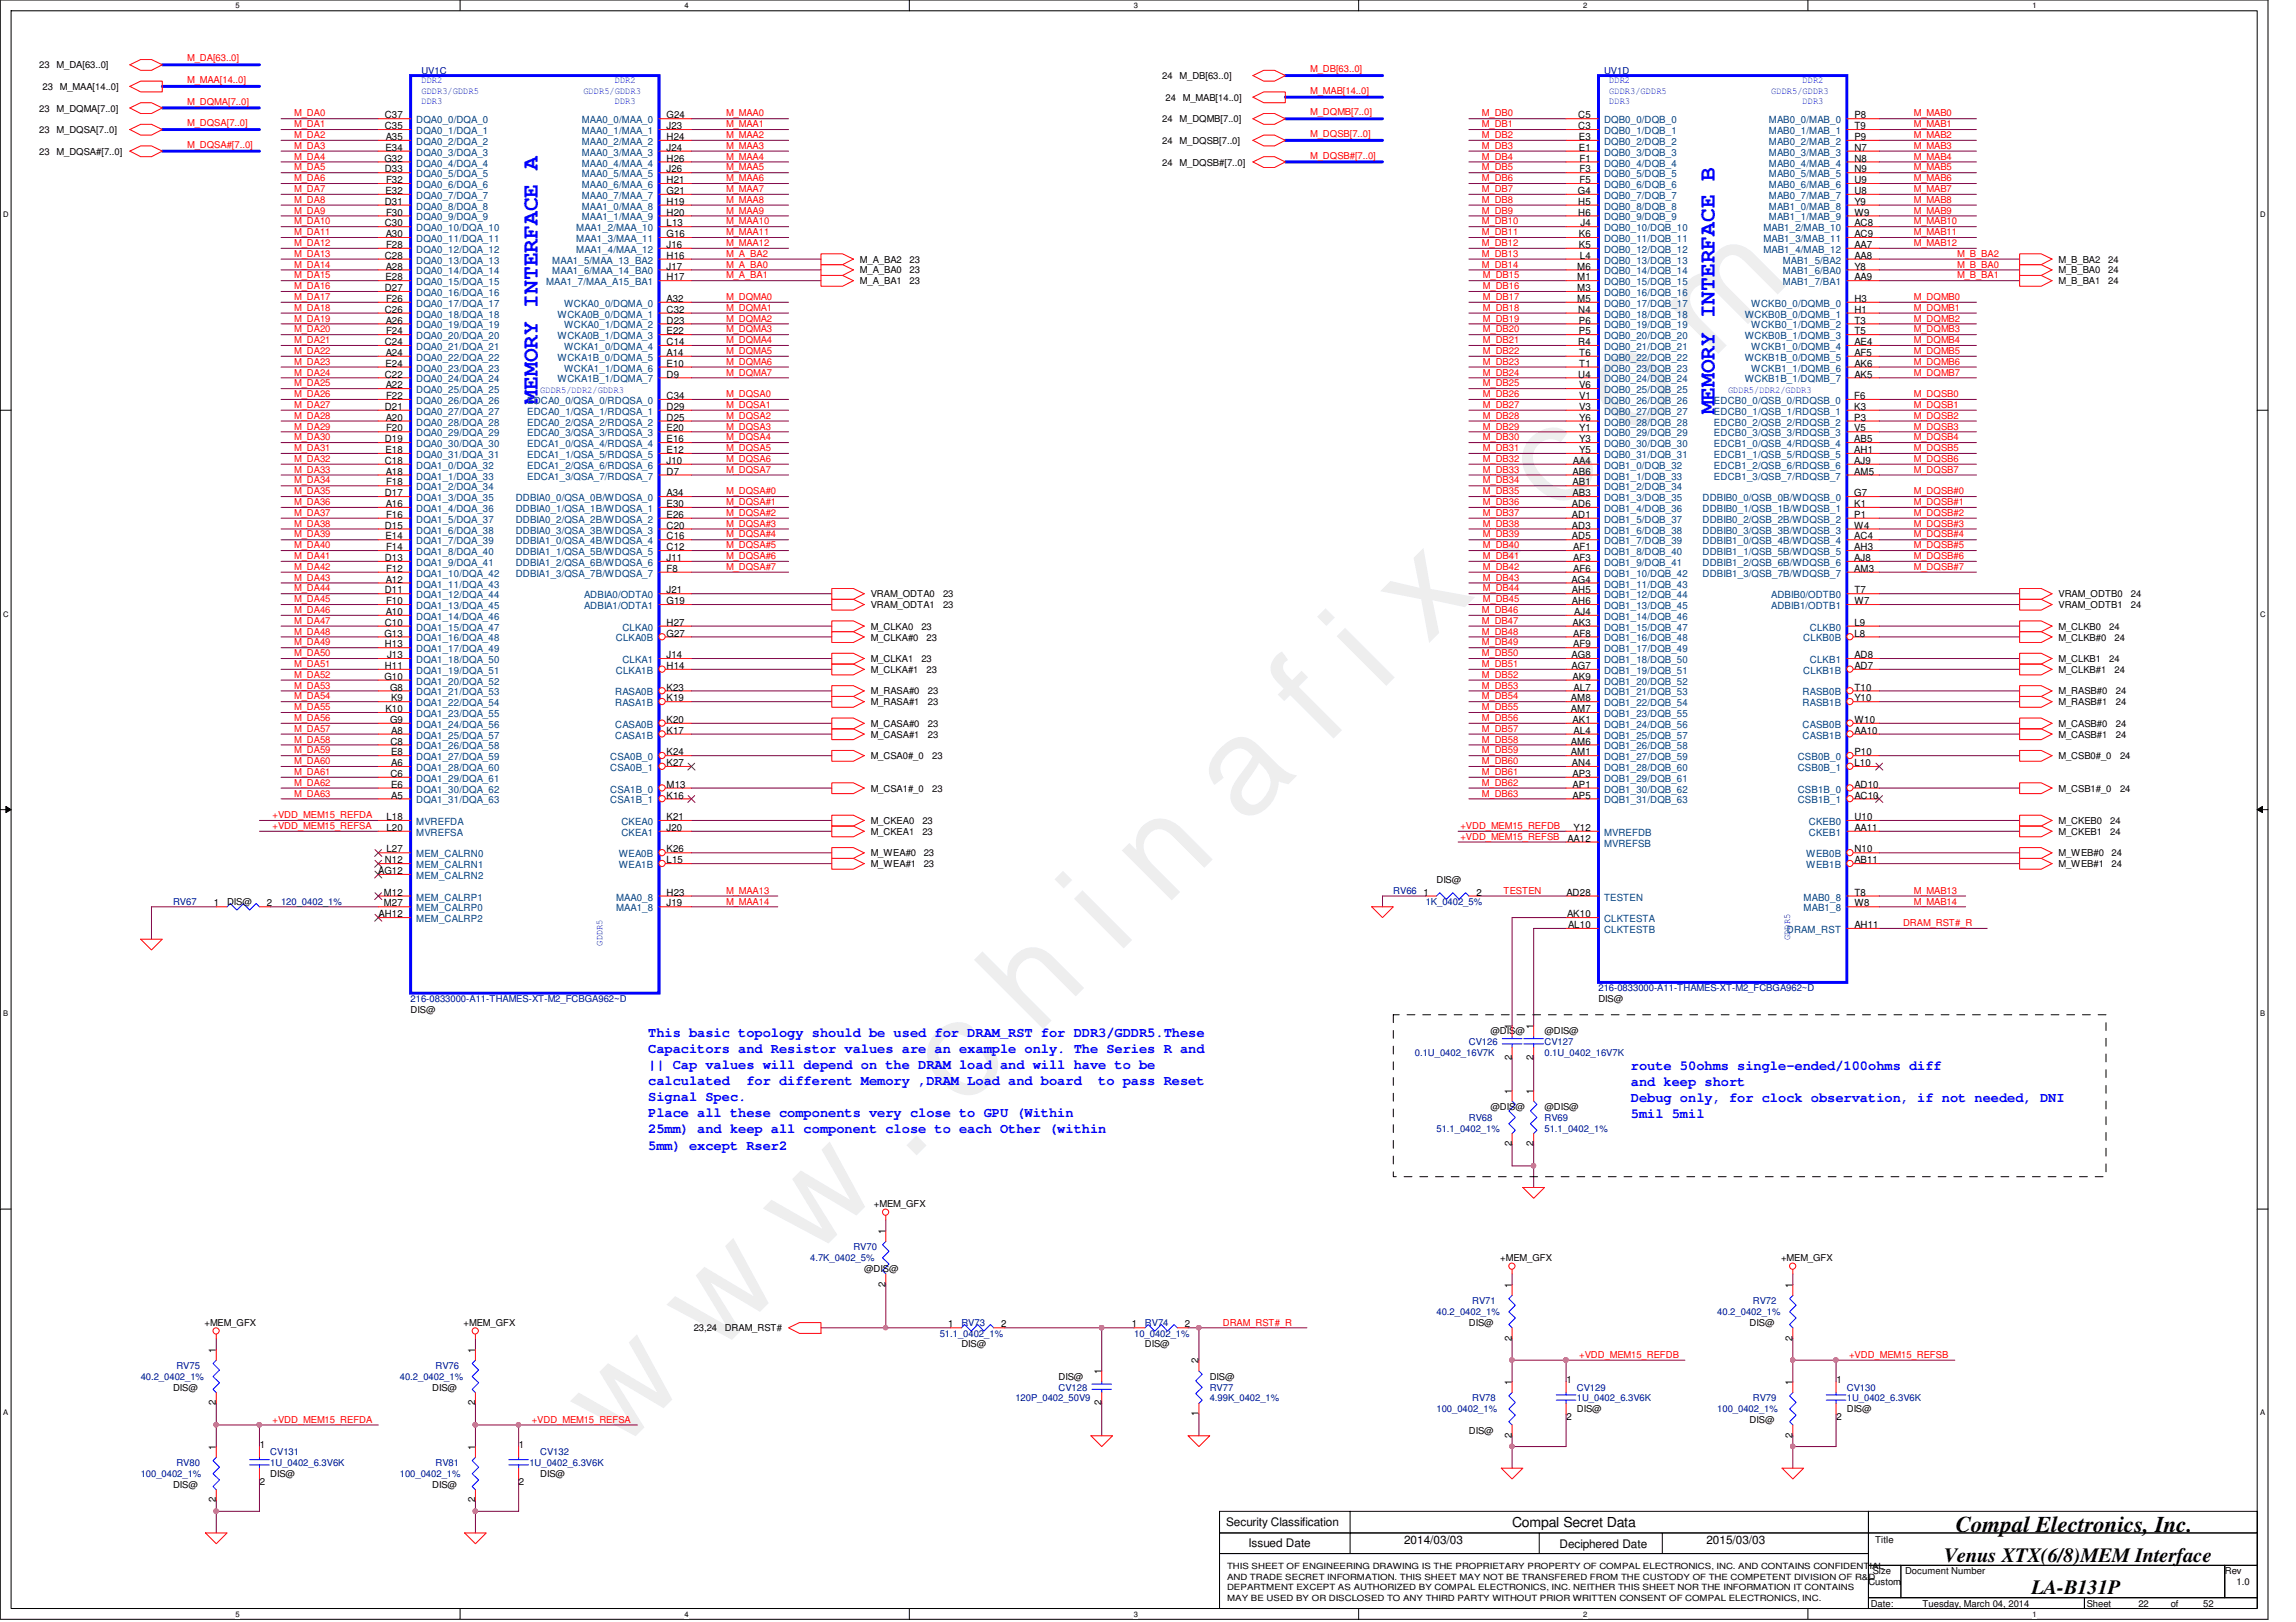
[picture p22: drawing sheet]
<svg xmlns="http://www.w3.org/2000/svg" width="297mm" height="210mm" viewBox="0 0 297 210" stroke-linecap="round" stroke-linejoin="round" font-family="sans-serif">
<defs><g id="words">
<text font-size="17.6" fill="#f0f" x="80.1" y="188" transform="rotate(-45 80.1 188)">w w w . c h i n a f i x . c o m</text>
<g font-size="2.9" fill="#00f">
<text x="69.6" y="52.2" transform="rotate(-90 69.6 52.2)">MEMORY INTERFACE A</text>
<text x="221.9" y="53.6" transform="rotate(-90 221.9 53.6)">MEMORY INTERFACE B</text>
</g>
<text font-size="2.9" x="253" y="198.2">Compal Electronics, Inc.</text>
<g font-size="2.6">
<text x="251.5" y="202.1">Venus XTX(6/8)MEM Interface</text>
<text x="262.8" y="206.3">LA-B131P</text>
</g>
<g font-size="1.8" fill="#00f">
<text x="83.9" y="134.2">This basic topology should be used for DRAM_RST for DDR3/GDDR5.These</text>
<text x="83.9" y="136.3">Capacitors and Resistor values are an example only. The Series R and</text>
<text x="83.9" y="138.4">|| Cap values will depend on the DRAM load and will have to be</text>
<text x="83.9" y="140.5">calculated</text>
<text x="83.9" y="142.5">Signal Spec.</text>
<text x="96.6" y="140.5">for different Memory ,DRAM Load and board</text>
<text x="142.1" y="140.5">to pass Reset</text>
<text x="211" y="138.4">route 50ohms single-ended/100ohms diff</text>
<text x="211" y="140.5">and keep short</text>
<text x="211" y="142.6">Debug only, for clock observation, if not needed, DNI</text>
<text x="83.9" y="144.6">Place all these components very close to GPU (Within</text>
<text x="83.9" y="146.7">25mm) and keep all component close to each Other (within</text>
<text x="83.9" y="148.8">5mm) except Rser2</text>
<text x="211" y="144.7">5mil 5mil</text>
</g>
<text font-size="1.8" x="195.6" y="197.6">Compal Secret Data</text>
<g font-size="1.5">
<text x="158.6" y="197.5">Security Classification</text>
<text x="161.5" y="200.2">Issued Date</text>
<text x="181.6" y="199.8">2014/03/03</text>
<text x="201.8" y="200.3">Deciphered Date</text>
<text x="220.8" y="199.8">2015/03/03</text>
</g>
<g font-size="1.3">
<text x="49.8" y="15.3">C37</text>
<text x="49.8" y="16.7">C35</text>
<text x="86.2" y="15.3">G24</text>
<text x="86.2" y="16.7">J23</text>
<text x="204.2" y="15.3">C5</text>
<text x="204.2" y="16.7">C3</text>
<text x="239.9" y="15.3">P8</text>
<text x="239.9" y="16.7">T9</text>
<text x="49.7" y="20.9">G32</text>
<text x="49.8" y="22.3">D33</text>
<text x="49.9" y="19.5">E34</text>
<text x="49.9" y="18.1">A35</text>
<text x="50" y="23.7">F32</text>
<text x="86.2" y="18.1">H24</text>
<text x="86.2" y="19.5">J24</text>
<text x="86.2" y="20.9">H26</text>
<text x="86.2" y="22.3">J26</text>
<text x="86.2" y="23.7">H21</text>
<text x="204.3" y="18.1">E3</text>
<text x="204.3" y="19.5">E1</text>
<text x="204.3" y="20.9">F1</text>
<text x="204.3" y="22.3">F3</text>
<text x="204.3" y="23.7">F5</text>
<text x="239.9" y="18.1">P9</text>
<text x="239.9" y="19.5">N7</text>
<text x="239.9" y="20.9">N8</text>
<text x="239.9" y="22.3">N9</text>
<text x="239.9" y="23.7">U9</text>
<text x="49.8" y="29.3">C30</text>
<text x="49.8" y="26.5">D31</text>
<text x="49.9" y="25.1">E32</text>
<text x="50" y="27.9">F30</text>
<text x="86.2" y="29.3">L13</text>
<text x="86.2" y="25.1">G21</text>
<text x="86.2" y="26.5">H19</text>
<text x="86.2" y="27.9">H20</text>
<text x="204.1" y="25.1">G4</text>
<text x="204.2" y="26.5">H5</text>
<text x="204.2" y="27.9">H6</text>
<text x="204.5" y="29.3">J4</text>
<text x="239.9" y="29.3">AC8</text>
<text x="239.9" y="25.1">U8</text>
<text x="239.9" y="26.5">Y9</text>
<text x="239.9" y="27.9">W9</text>
<text x="49.8" y="33.5">C28</text>
<text x="49.9" y="30.7">A30</text>
<text x="49.9" y="34.9">A28</text>
<text x="50" y="32.1">F28</text>
<text x="86.2" y="33.5">H16</text>
<text x="86.2" y="34.9">J17</text>
<text x="86.2" y="30.7">G16</text>
<text x="86.2" y="32.1">J16</text>
<text x="204" y="34.9">M6</text>
<text x="204.3" y="30.7">K6</text>
<text x="204.3" y="32.1">K5</text>
<text x="204.4" y="33.5">L4</text>
<text x="239.9" y="30.7">AC9</text>
<text x="239.9" y="32.1">AA7</text>
<text x="239.9" y="33.5">AA8</text>
<text x="239.9" y="34.9">Y8</text>
<text x="49.8" y="37.7">D27</text>
<text x="49.8" y="40.5">C26</text>
<text x="49.9" y="36.3">E28</text>
<text x="49.9" y="41.9">A26</text>
<text x="50" y="39.1">F26</text>
<text x="86.2" y="36.3">H17</text>
<text x="86.2" y="39.1">A32</text>
<text x="86.2" y="41.9">D23</text>
<text x="86.2" y="40.5">C32</text>
<text x="204" y="36.3">M1</text>
<text x="204" y="37.7">M3</text>
<text x="204" y="39.1">M5</text>
<text x="204.2" y="40.5">N4</text>
<text x="204.3" y="41.9">P6</text>
<text x="239.9" y="39.1">H3</text>
<text x="239.9" y="40.5">H1</text>
<text x="239.9" y="41.9">T3</text>
<text x="239.9" y="36.3">AA9</text>
<text x="49.8" y="44.7">C24</text>
<text x="49.9" y="47.5">E24</text>
<text x="49.9" y="46.1">A24</text>
<text x="50" y="43.3">F24</text>
<text x="86.2" y="44.7">C14</text>
<text x="86.2" y="47.5">E10</text>
<text x="86.2" y="43.3">E22</text>
<text x="86.2" y="46.1">A14</text>
<text x="204.2" y="44.7">R4</text>
<text x="204.3" y="43.3">P5</text>
<text x="204.3" y="46.1">T6</text>
<text x="204.3" y="47.5">T1</text>
<text x="239.9" y="43.3">T5</text>
<text x="239.9" y="44.7">AE4</text>
<text x="239.9" y="46.1">AF5</text>
<text x="239.9" y="47.5">AK6</text>
<text x="49.8" y="48.9">C22</text>
<text x="49.8" y="53">D21</text>
<text x="49.9" y="50.2">A22</text>
<text x="50" y="51.6">F22</text>
<text x="86.2" y="51.6">C34</text>
<text x="86.2" y="53">D29</text>
<text x="86.2" y="48.9">D9</text>
<text x="204.2" y="48.9">U4</text>
<text x="204.3" y="50.2">V6</text>
<text x="204.3" y="51.6">V1</text>
<text x="204.3" y="53">V3</text>
<text x="239.9" y="51.6">F6</text>
<text x="239.9" y="53">K3</text>
<text x="239.9" y="48.9">AK5</text>
<text x="49.8" y="57.2">D19</text>
<text x="49.9" y="58.6">E18</text>
<text x="49.9" y="54.4">A20</text>
<text x="50" y="55.8">F20</text>
<text x="86.2" y="54.4">D25</text>
<text x="86.2" y="55.8">E20</text>
<text x="86.2" y="57.2">E16</text>
<text x="86.2" y="58.6">E12</text>
<text x="204.3" y="54.4">Y6</text>
<text x="204.3" y="55.8">Y1</text>
<text x="204.3" y="57.2">Y3</text>
<text x="204.3" y="58.6">Y5</text>
<text x="239.9" y="54.4">P3</text>
<text x="239.9" y="55.8">V5</text>
<text x="239.9" y="57.2">AB5</text>
<text x="239.9" y="58.6">AH1</text>
<text x="49.8" y="60">C18</text>
<text x="49.8" y="64.2">D17</text>
<text x="49.9" y="61.4">A18</text>
<text x="49.9" y="65.6">A16</text>
<text x="50" y="62.8">F18</text>
<text x="86.2" y="60">J10</text>
<text x="86.2" y="61.4">D7</text>
<text x="86.2" y="64.2">A34</text>
<text x="86.2" y="65.6">E30</text>
<text x="203.4" y="65.6">AD6</text>
<text x="203.5" y="61.4">AB6</text>
<text x="203.5" y="62.8">AB1</text>
<text x="203.5" y="64.2">AB3</text>
<text x="203.5" y="60">AA4</text>
<text x="239.9" y="60">AJ9</text>
<text x="239.9" y="61.4">AM5</text>
<text x="239.9" y="64.2">G7</text>
<text x="239.9" y="65.6">K1</text>
<text x="49.8" y="68.4">D15</text>
<text x="49.9" y="69.8">E14</text>
<text x="50" y="67">F16</text>
<text x="50" y="71.2">F14</text>
<text x="86.2" y="67">E26</text>
<text x="86.2" y="68.4">C20</text>
<text x="86.2" y="69.8">C16</text>
<text x="86.2" y="71.2">C12</text>
<text x="203.4" y="67">AD1</text>
<text x="203.4" y="68.4">AD3</text>
<text x="203.4" y="69.8">AD5</text>
<text x="203.5" y="71.2">AF1</text>
<text x="239.9" y="67">P1</text>
<text x="239.9" y="68.4">W4</text>
<text x="239.9" y="69.8">AC4</text>
<text x="239.9" y="71.2">AH3</text>
<text x="49.8" y="72.6">D13</text>
<text x="49.8" y="76.8">D11</text>
<text x="49.9" y="75.4">A12</text>
<text x="50" y="74">F12</text>
<text x="86.2" y="72.6">J11</text>
<text x="86.2" y="74">F8</text>
<text x="86.2" y="76.8">J21</text>
<text x="203.3" y="75.4">AG4</text>
<text x="203.4" y="76.8">AH5</text>
<text x="203.5" y="72.6">AF3</text>
<text x="203.5" y="74">AF6</text>
<text x="239.9" y="72.6">AJ8</text>
<text x="239.9" y="74">AM3</text>
<text x="239.9" y="76.8">T7</text>
<text x="49.7" y="82.4">G13</text>
<text x="49.8" y="81">C10</text>
<text x="49.8" y="83.8">H13</text>
<text x="49.9" y="79.6">A10</text>
<text x="50" y="78.2">F10</text>
<text x="86.2" y="78.2">G19</text>
<text x="86.2" y="81">H27</text>
<text x="86.2" y="82.4">G27</text>
<text x="203.4" y="78.2">AH6</text>
<text x="203.5" y="81">AK3</text>
<text x="203.5" y="82.4">AF8</text>
<text x="203.5" y="83.8">AF9</text>
<text x="203.7" y="79.6">AJ4</text>
<text x="239.9" y="78.2">W7</text>
<text x="239.9" y="81">L9</text>
<text x="239.9" y="82.4">L8</text>
<text x="49.7" y="88">G10</text>
<text x="49.8" y="86.6">H11</text>
<text x="50.1" y="85.2">J13</text>
<text x="50.5" y="89.4">G8</text>
<text x="86.2" y="85.2">J14</text>
<text x="86.2" y="86.6">H14</text>
<text x="86.2" y="89.4">K23</text>
<text x="203.3" y="85.2">AG8</text>
<text x="203.3" y="86.6">AG7</text>
<text x="203.5" y="88">AK9</text>
<text x="203.6" y="89.4">AL7</text>
<text x="239.9" y="85.2">AD8</text>
<text x="239.9" y="86.6">AD7</text>
<text x="239.9" y="89.4">T10</text>
<text x="49.9" y="92.2">K10</text>
<text x="50.5" y="93.6">G9</text>
<text x="50.6" y="90.8">K9</text>
<text x="50.6" y="95">A8</text>
<text x="86.2" y="93.6">K20</text>
<text x="86.2" y="95">K17</text>
<text x="86.2" y="90.8">K19</text>
<text x="203.2" y="90.8">AM8</text>
<text x="203.2" y="92.2">AM7</text>
<text x="203.5" y="93.6">AK1</text>
<text x="203.6" y="95">AL4</text>
<text x="239.9" y="93.6">W10</text>
<text x="239.9" y="95">AA10</text>
<text x="239.9" y="90.8">Y10</text>
<text x="50.5" y="96.4">C8</text>
<text x="50.5" y="100.5">C6</text>
<text x="50.6" y="97.7">E8</text>
<text x="50.6" y="101.9">E6</text>
<text x="50.6" y="99.1">A6</text>
<text x="86.2" y="97.7">K24</text>
<text x="86.2" y="99.1">K27</text>
<text x="86.2" y="101.9">M13</text>
<text x="203.2" y="96.4">AM6</text>
<text x="203.2" y="97.7">AM1</text>
<text x="203.4" y="99.1">AN4</text>
<text x="203.5" y="100.5">AP3</text>
<text x="203.5" y="101.9">AP1</text>
<text x="239.9" y="97.7">P10</text>
<text x="239.9" y="99.1">L10</text>
<text x="239.9" y="101.9">AD10</text>
<text x="50" y="106.1">L18</text>
<text x="50" y="107.5">L20</text>
<text x="50.6" y="103.3">A5</text>
<text x="86.2" y="103.3">K16</text>
<text x="86.2" y="106.1">K21</text>
<text x="86.2" y="107.5">J20</text>
<text x="203.5" y="103.3">AP5</text>
<text x="203.6" y="107.5">Y12</text>
<text x="239.9" y="103.3">AC10</text>
<text x="239.9" y="106.1">U10</text>
<text x="239.9" y="107.5">AA11</text>
<text x="48.9" y="113.1">AG12</text>
<text x="49.8" y="111.7">N12</text>
<text x="50" y="110.3">L27</text>
<text x="86.2" y="110.3">K26</text>
<text x="86.2" y="111.7">L15</text>
<text x="202.8" y="108.9">AA12</text>
<text x="239.9" y="110.3">N10</text>
<text x="239.9" y="111.7">AB11</text>
<text x="27.7" y="117.3">1</text>
<text x="34.5" y="117.3">2</text>
<text x="49" y="118.7">AH12</text>
<text x="49.7" y="115.9">M12</text>
<text x="49.7" y="117.3">M27</text>
<text x="86.2" y="115.9">H23</text>
<text x="86.2" y="117.3">J19</text>
<text x="184.1" y="115.9">1</text>
<text x="191" y="115.9">2</text>
<text x="202.6" y="115.9">AD28</text>
<text x="202.7" y="118.7">AK10</text>
<text x="239.9" y="115.9">T8</text>
<text x="239.9" y="117.3">W8</text>
<text x="202.9" y="120.1">AL10</text>
<text x="239.9" y="120.1">AH11</text>
<text x="195.6" y="137.2" transform="rotate(-90 195.6 137.2)">2</text>
<text x="195.6" y="133.1" transform="rotate(-90 195.6 133.1)">1</text>
<text x="198.4" y="137.2" transform="rotate(-90 198.4 137.2)">2</text>
<text x="198.4" y="133.1" transform="rotate(-90 198.4 133.1)">1</text>
<text x="195.6" y="141.5" transform="rotate(-90 195.6 141.5)">1</text>
<text x="198.4" y="141.5" transform="rotate(-90 198.4 141.5)">1</text>
<text x="195.6" y="148.3" transform="rotate(-90 195.6 148.3)">2</text>
<text x="198.4" y="148.3" transform="rotate(-90 198.4 148.3)">2</text>
<text x="114.6" y="159.7" transform="rotate(-90 114.6 159.7)">1</text>
<text x="114.6" y="166.5" transform="rotate(-90 114.6 166.5)">2</text>
<text x="195.6" y="166.7" transform="rotate(-90 195.6 166.7)">1</text>
<text x="231.9" y="166.7" transform="rotate(-90 231.9 166.7)">1</text>
<text x="122.7" y="171.8">1</text>
<text x="129.5" y="171.8">2</text>
<text x="146.4" y="171.8">1</text>
<text x="153.3" y="171.8">2</text>
<text x="195.6" y="173.5" transform="rotate(-90 195.6 173.5)">2</text>
<text x="231.9" y="173.5" transform="rotate(-90 231.9 173.5)">2</text>
<text x="27.9" y="175" transform="rotate(-90 27.9 175)">1</text>
<text x="61.5" y="175" transform="rotate(-90 61.5 175)">1</text>
<text x="142.5" y="177.8" transform="rotate(-90 142.5 177.8)">1</text>
<text x="155.1" y="176.4" transform="rotate(-90 155.1 176.4)">2</text>
<text x="195.6" y="179.2" transform="rotate(-90 195.6 179.2)">1</text>
<text x="202.6" y="178.9">1</text>
<text x="231.9" y="179.2" transform="rotate(-90 231.9 179.2)">1</text>
<text x="237.6" y="178.9">1</text>
<text x="27.9" y="181.9" transform="rotate(-90 27.9 181.9)">2</text>
<text x="61.5" y="181.9" transform="rotate(-90 61.5 181.9)">2</text>
<text x="142.5" y="181.9" transform="rotate(-90 142.5 181.9)">2</text>
<text x="155.1" y="183.3" transform="rotate(-90 155.1 183.3)">1</text>
<text x="202.6" y="183.8">2</text>
<text x="237.6" y="183.8">2</text>
<text x="27.9" y="187.6" transform="rotate(-90 27.9 187.6)">1</text>
<text x="33.6" y="187.3">1</text>
<text x="61.5" y="187.6" transform="rotate(-90 61.5 187.6)">1</text>
<text x="67.1" y="187.3">1</text>
<text x="195.6" y="186.1" transform="rotate(-90 195.6 186.1)">2</text>
<text x="231.9" y="186.1" transform="rotate(-90 231.9 186.1)">2</text>
<text x="27.9" y="194.4" transform="rotate(-90 27.9 194.4)">2</text>
<text x="33.6" y="192.2">2</text>
<text x="61.5" y="194.4" transform="rotate(-90 61.5 194.4)">2</text>
<text x="67.1" y="192.2">2</text>
</g>
<g font-size="1.3" fill="#004080">
<text x="53.8" y="16">DQA0_0/DQA_0</text>
<text x="53.8" y="17.4">DQA0_1/DQA_1</text>
<text x="75.3" y="16">MAA0_0/MAA_0</text>
<text x="75.3" y="17.4">MAA0_1/MAA_1</text>
<text x="207.5" y="16">DQB0_0/DQB_0</text>
<text x="207.5" y="17.4">DQB0_1/DQB_1</text>
<text x="228.9" y="16">MAB0_0/MAB_0</text>
<text x="228.9" y="17.4">MAB0_1/MAB_1</text>
<text x="53.8" y="18.8">DQA0_2/DQA_2</text>
<text x="53.8" y="20.2">DQA0_3/DQA_3</text>
<text x="53.8" y="21.5">DQA0_4/DQA_4</text>
<text x="53.8" y="22.9">DQA0_5/DQA_5</text>
<text x="75.3" y="18.8">MAA0_2/MAA_2</text>
<text x="75.3" y="20.2">MAA0_3/MAA_3</text>
<text x="75.3" y="21.5">MAA0_4/MAA_4</text>
<text x="75.3" y="22.9">MAA0_5/MAA_5</text>
<text x="207.5" y="18.8">DQB0_2/DQB_2</text>
<text x="207.5" y="20.2">DQB0_3/DQB_3</text>
<text x="207.5" y="21.5">DQB0_4/DQB_4</text>
<text x="207.5" y="22.9">DQB0_5/DQB_5</text>
<text x="228.9" y="18.8">MAB0_2/MAB_2</text>
<text x="228.9" y="20.2">MAB0_3/MAB_3</text>
<text x="228.9" y="21.5">MAB0_4/MAB_4</text>
<text x="228.9" y="22.9">MAB0_5/MAB_5</text>
<text x="53.8" y="29.9">DQA0_10/DQA_10</text>
<text x="53.8" y="24.3">DQA0_6/DQA_6</text>
<text x="53.8" y="25.7">DQA0_7/DQA_7</text>
<text x="53.8" y="27.1">DQA0_8/DQA_8</text>
<text x="53.8" y="28.5">DQA0_9/DQA_9</text>
<text x="74.5" y="29.9">MAA1_2/MAA_10</text>
<text x="75.3" y="24.3">MAA0_6/MAA_6</text>
<text x="75.3" y="25.7">MAA0_7/MAA_7</text>
<text x="75.3" y="27.1">MAA1_0/MAA_8</text>
<text x="75.3" y="28.5">MAA1_1/MAA_9</text>
<text x="207.5" y="29.9">DQB0_10/DQB_10</text>
<text x="207.5" y="24.3">DQB0_6/DQB_6</text>
<text x="207.5" y="25.7">DQB0_7/DQB_7</text>
<text x="207.5" y="27.1">DQB0_8/DQB_8</text>
<text x="207.5" y="28.5">DQB0_9/DQB_9</text>
<text x="228.1" y="29.9">MAB1_2/MAB_10</text>
<text x="228.9" y="24.3">MAB0_6/MAB_6</text>
<text x="228.9" y="25.7">MAB0_7/MAB_7</text>
<text x="228.9" y="27.1">MAB1_0/MAB_8</text>
<text x="228.9" y="28.5">MAB1_1/MAB_9</text>
<text x="53.8" y="31.3">DQA0_11/DQA_11</text>
<text x="53.8" y="32.7">DQA0_12/DQA_12</text>
<text x="53.8" y="34.1">DQA0_13/DQA_13</text>
<text x="53.8" y="35.5">DQA0_14/DQA_14</text>
<text x="71.5" y="34.1">MAA1_5/MAA_13_BA2</text>
<text x="71.5" y="35.5">MAA1_6/MAA_14_BA0</text>
<text x="74.5" y="31.3">MAA1_3/MAA_11</text>
<text x="74.5" y="32.7">MAA1_4/MAA_12</text>
<text x="207.5" y="31.3">DQB0_11/DQB_11</text>
<text x="207.5" y="32.7">DQB0_12/DQB_12</text>
<text x="207.5" y="34.1">DQB0_13/DQB_13</text>
<text x="207.5" y="35.5">DQB0_14/DQB_14</text>
<text x="228.1" y="31.3">MAB1_3/MAB_11</text>
<text x="228.1" y="32.7">MAB1_4/MAB_12</text>
<text x="230.6" y="34.1">MAB1_5/BA2</text>
<text x="230.6" y="35.5">MAB1_6/BA0</text>
<text x="53.8" y="36.9">DQA0_15/DQA_15</text>
<text x="53.8" y="38.3">DQA0_16/DQA_16</text>
<text x="53.8" y="39.7">DQA0_17/DQA_17</text>
<text x="53.8" y="41.1">DQA0_18/DQA_18</text>
<text x="70.7" y="36.9">MAA1_7/MAA_A15_BA1</text>
<text x="72.1" y="41.1">WCKA0B_0/DQMA_1</text>
<text x="73" y="39.7">WCKA0_0/DQMA_0</text>
<text x="207.5" y="36.9">DQB0_15/DQB_15</text>
<text x="207.5" y="38.3">DQB0_16/DQB_16</text>
<text x="207.5" y="39.7">DQB0_17/DQB_17</text>
<text x="207.5" y="41.1">DQB0_18/DQB_18</text>
<text x="225.7" y="41.1">WCKB0B_0/DQMB_1</text>
<text x="226.6" y="39.7">WCKB0_0/DQMB_0</text>
<text x="230.6" y="36.9">MAB1_7/BA1</text>
<text x="53.8" y="42.5">DQA0_19/DQA_19</text>
<text x="53.8" y="43.9">DQA0_20/DQA_20</text>
<text x="53.8" y="45.3">DQA0_21/DQA_21</text>
<text x="53.8" y="46.7">DQA0_22/DQA_22</text>
<text x="72.1" y="43.9">WCKA0B_1/DQMA_3</text>
<text x="72.1" y="46.7">WCKA1B_0/DQMA_5</text>
<text x="73" y="42.5">WCKA0_1/DQMA_2</text>
<text x="73" y="45.3">WCKA1_0/DQMA_4</text>
<text x="207.5" y="42.5">DQB0_19/DQB_19</text>
<text x="207.5" y="43.9">DQB0_20/DQB_20</text>
<text x="207.5" y="45.3">DQB0_21/DQB_21</text>
<text x="207.5" y="46.7">DQB0_22/DQB_22</text>
<text x="225.7" y="43.9">WCKB0B_1/DQMB_3</text>
<text x="225.7" y="46.7">WCKB1B_0/DQMB_5</text>
<text x="226.6" y="42.5">WCKB0_1/DQMB_2</text>
<text x="226.6" y="45.3">WCKB1_0/DQMB_4</text>
<text x="53.8" y="48.1">DQA0_23/DQA_23</text>
<text x="53.8" y="49.5">DQA0_24/DQA_24</text>
<text x="53.8" y="50.9">DQA0_25/DQA_25</text>
<text x="53.8" y="52.3">DQA0_26/DQA_26</text>
<text x="53.8" y="53.7">DQA0_27/DQA_27</text>
<text x="68.2" y="52.3">EDCA0_0/QSA_0/RDQSA_0</text>
<text x="68.2" y="53.7">EDCA0_1/QSA_1/RDQSA_1</text>
<text x="72.1" y="49.5">WCKA1B_1/DQMA_7</text>
<text x="73" y="48.1">WCKA1_1/DQMA_6</text>
<text x="207.5" y="48.1">DQB0_23/DQB_23</text>
<text x="207.5" y="49.5">DQB0_24/DQB_24</text>
<text x="207.5" y="50.9">DQB0_25/DQB_25</text>
<text x="207.5" y="52.3">DQB0_26/DQB_26</text>
<text x="207.5" y="53.7">DQB0_27/DQB_27</text>
<text x="221.7" y="52.3">EDCB0_0/QSB_0/RDQSB_0</text>
<text x="221.7" y="53.7">EDCB0_1/QSB_1/RDQSB_1</text>
<text x="225.7" y="49.5">WCKB1B_1/DQMB_7</text>
<text x="226.6" y="48.1">WCKB1_1/DQMB_6</text>
<text x="53.8" y="55.1">DQA0_28/DQA_28</text>
<text x="53.8" y="56.5">DQA0_29/DQA_29</text>
<text x="53.8" y="57.9">DQA0_30/DQA_30</text>
<text x="53.8" y="59.3">DQA0_31/DQA_31</text>
<text x="68.2" y="55.1">EDCA0_2/QSA_2/RDQSA_2</text>
<text x="68.2" y="56.5">EDCA0_3/QSA_3/RDQSA_3</text>
<text x="68.2" y="57.9">EDCA1_0/QSA_4/RDQSA_4</text>
<text x="68.2" y="59.3">EDCA1_1/QSA_5/RDQSA_5</text>
<text x="207.5" y="55.1">DQB0_28/DQB_28</text>
<text x="207.5" y="56.5">DQB0_29/DQB_29</text>
<text x="207.5" y="57.9">DQB0_30/DQB_30</text>
<text x="207.5" y="59.3">DQB0_31/DQB_31</text>
<text x="221.7" y="55.1">EDCB0_2/QSB_2/RDQSB_2</text>
<text x="221.7" y="56.5">EDCB0_3/QSB_3/RDQSB_3</text>
<text x="221.7" y="57.9">EDCB1_0/QSB_4/RDQSB_4</text>
<text x="221.7" y="59.3">EDCB1_1/QSB_5/RDQSB_5</text>
<text x="53.8" y="60.7">DQA1_0/DQA_32</text>
<text x="53.8" y="62.1">DQA1_1/DQA_33</text>
<text x="53.8" y="63.5">DQA1_2/DQA_34</text>
<text x="53.8" y="64.9">DQA1_3/DQA_35</text>
<text x="66.7" y="64.9">DDBIA0_0/QSA_0B/WDQSA_0</text>
<text x="68.2" y="60.7">EDCA1_2/QSA_6/RDQSA_6</text>
<text x="68.2" y="62.1">EDCA1_3/QSA_7/RDQSA_7</text>
<text x="207.5" y="60.7">DQB1_0/DQB_32</text>
<text x="207.5" y="62.1">DQB1_1/DQB_33</text>
<text x="207.5" y="63.5">DQB1_2/DQB_34</text>
<text x="207.5" y="64.9">DQB1_3/DQB_35</text>
<text x="220.3" y="64.9">DDBIB0_0/QSB_0B/WDQSB_0</text>
<text x="221.7" y="60.7">EDCB1_2/QSB_6/RDQSB_6</text>
<text x="221.7" y="62.1">EDCB1_3/QSB_7/RDQSB_7</text>
<text x="53.8" y="66.3">DQA1_4/DQA_36</text>
<text x="53.8" y="67.6">DQA1_5/DQA_37</text>
<text x="53.8" y="69">DQA1_6/DQA_38</text>
<text x="53.8" y="70.4">DQA1_7/DQA_39</text>
<text x="53.8" y="71.8">DQA1_8/DQA_40</text>
<text x="66.7" y="66.3">DDBIA0_1/QSA_1B/WDQSA_1</text>
<text x="66.7" y="67.6">DDBIA0_2/QSA_2B/WDQSA_2</text>
<text x="66.7" y="69">DDBIA0_3/QSA_3B/WDQSA_3</text>
<text x="66.7" y="70.4">DDBIA1_0/QSA_4B/WDQSA_4</text>
<text x="66.7" y="71.8">DDBIA1_1/QSA_5B/WDQSA_5</text>
<text x="207.5" y="66.3">DQB1_4/DQB_36</text>
<text x="207.5" y="67.6">DQB1_5/DQB_37</text>
<text x="207.5" y="69">DQB1_6/DQB_38</text>
<text x="207.5" y="70.4">DQB1_7/DQB_39</text>
<text x="207.5" y="71.8">DQB1_8/DQB_40</text>
<text x="220.3" y="66.3">DDBIB0_1/QSB_1B/WDQSB_1</text>
<text x="220.3" y="67.6">DDBIB0_2/QSB_2B/WDQSB_2</text>
<text x="220.3" y="69">DDBIB0_3/QSB_3B/WDQSB_3</text>
<text x="220.3" y="70.4">DDBIB1_0/QSB_4B/WDQSB_4</text>
<text x="220.3" y="71.8">DDBIB1_1/QSB_5B/WDQSB_5</text>
<text x="53.8" y="73.2">DQA1_9/DQA_41</text>
<text x="53.8" y="74.6">DQA1_10/DQA_42</text>
<text x="53.8" y="76">DQA1_11/DQA_43</text>
<text x="53.8" y="77.4">DQA1_12/DQA_44</text>
<text x="66.7" y="73.2">DDBIA1_2/QSA_6B/WDQSA_6</text>
<text x="66.7" y="74.6">DDBIA1_3/QSA_7B/WDQSA_7</text>
<text x="75.6" y="77.4">ADBIA0/ODTA0</text>
<text x="207.5" y="73.2">DQB1_9/DQB_41</text>
<text x="207.5" y="74.6">DQB1_10/DQB_42</text>
<text x="207.5" y="76">DQB1_11/DQB_43</text>
<text x="207.5" y="77.4">DQB1_12/DQB_44</text>
<text x="220.3" y="73.2">DDBIB1_2/QSB_6B/WDQSB_6</text>
<text x="220.3" y="74.6">DDBIB1_3/QSB_7B/WDQSB_7</text>
<text x="229.1" y="77.4">ADBIB0/ODTB0</text>
<text x="53.8" y="78.8">DQA1_13/DQA_45</text>
<text x="53.8" y="80.2">DQA1_14/DQA_46</text>
<text x="53.8" y="81.6">DQA1_15/DQA_47</text>
<text x="53.8" y="83">DQA1_16/DQA_48</text>
<text x="75.6" y="78.8">ADBIA1/ODTA1</text>
<text x="79.7" y="83">CLKA0B</text>
<text x="80.5" y="81.6">CLKA0</text>
<text x="207.5" y="78.8">DQB1_13/DQB_45</text>
<text x="207.5" y="80.2">DQB1_14/DQB_46</text>
<text x="207.5" y="81.6">DQB1_15/DQB_47</text>
<text x="207.5" y="83">DQB1_16/DQB_48</text>
<text x="229.1" y="78.8">ADBIB1/ODTB1</text>
<text x="233.3" y="83">CLKB0B</text>
<text x="234.1" y="81.6">CLKB0</text>
<text x="53.8" y="84.4">DQA1_17/DQA_49</text>
<text x="53.8" y="85.8">DQA1_18/DQA_50</text>
<text x="53.8" y="87.2">DQA1_19/DQA_51</text>
<text x="53.8" y="88.6">DQA1_20/DQA_52</text>
<text x="79.7" y="87.2">CLKA1B</text>
<text x="80.5" y="85.8">CLKA1</text>
<text x="207.5" y="84.4">DQB1_17/DQB_49</text>
<text x="207.5" y="85.8">DQB1_18/DQB_50</text>
<text x="207.5" y="87.2">DQB1_19/DQB_51</text>
<text x="207.5" y="88.6">DQB1_20/DQB_52</text>
<text x="233.3" y="87.2">CLKB1B</text>
<text x="234.1" y="85.8">CLKB1</text>
<text x="53.8" y="90">DQA1_21/DQA_53</text>
<text x="53.8" y="91.4">DQA1_22/DQA_54</text>
<text x="53.8" y="92.8">DQA1_23/DQA_55</text>
<text x="53.8" y="94.2">DQA1_24/DQA_56</text>
<text x="53.8" y="95.6">DQA1_25/DQA_57</text>
<text x="79.6" y="94.2">CASA0B</text>
<text x="79.6" y="95.6">CASA1B</text>
<text x="79.6" y="90">RASA0B</text>
<text x="79.6" y="91.4">RASA1B</text>
<text x="207.5" y="90">DQB1_21/DQB_53</text>
<text x="207.5" y="91.4">DQB1_22/DQB_54</text>
<text x="207.5" y="92.8">DQB1_23/DQB_55</text>
<text x="207.5" y="94.2">DQB1_24/DQB_56</text>
<text x="207.5" y="95.6">DQB1_25/DQB_57</text>
<text x="233.2" y="94.2">CASB0B</text>
<text x="233.2" y="95.6">CASB1B</text>
<text x="233.2" y="90">RASB0B</text>
<text x="233.2" y="91.4">RASB1B</text>
<text x="53.8" y="97">DQA1_26/DQA_58</text>
<text x="53.8" y="98.4">DQA1_27/DQA_59</text>
<text x="53.8" y="99.8">DQA1_28/DQA_60</text>
<text x="53.8" y="101.2">DQA1_29/DQA_61</text>
<text x="78.9" y="98.4">CSA0B_0</text>
<text x="78.9" y="99.8">CSA0B_1</text>
<text x="207.5" y="97">DQB1_26/DQB_58</text>
<text x="207.5" y="98.4">DQB1_27/DQB_59</text>
<text x="207.5" y="99.8">DQB1_28/DQB_60</text>
<text x="207.5" y="101.2">DQB1_29/DQB_61</text>
<text x="232.6" y="98.4">CSB0B_0</text>
<text x="232.6" y="99.8">CSB0B_1</text>
<text x="53.8" y="102.6">DQA1_30/DQA_62</text>
<text x="53.8" y="104">DQA1_31/DQA_63</text>
<text x="53.8" y="106.8">MVREFDA</text>
<text x="78.9" y="102.6">CSA1B_0</text>
<text x="78.9" y="104">CSA1B_1</text>
<text x="80.4" y="106.8">CKEA0</text>
<text x="207.5" y="102.6">DQB1_30/DQB_62</text>
<text x="207.5" y="104">DQB1_31/DQB_63</text>
<text x="232.6" y="102.6">CSB1B_0</text>
<text x="232.6" y="104">CSB1B_1</text>
<text x="234" y="106.8">CKEB0</text>
<text x="53.8" y="108.2">MVREFSA</text>
<text x="53.8" y="111">MEM_CALRN0</text>
<text x="53.8" y="112.4">MEM_CALRN1</text>
<text x="53.8" y="113.7">MEM_CALRN2</text>
<text x="80" y="111">WEA0B</text>
<text x="80" y="112.4">WEA1B</text>
<text x="80.4" y="108.2">CKEA1</text>
<text x="207.5" y="108.2">MVREFDB</text>
<text x="207.5" y="109.6">MVREFSB</text>
<text x="233.7" y="111">WEB0B</text>
<text x="233.7" y="112.4">WEB1B</text>
<text x="234" y="108.2">CKEB1</text>
<text x="53.8" y="116.5">MEM_CALRP1</text>
<text x="53.8" y="117.9">MEM_CALRP0</text>
<text x="53.8" y="119.3">MEM_CALRP2</text>
<text x="79.7" y="116.5">MAA0_8</text>
<text x="79.7" y="117.9">MAA1_8</text>
<text x="207.5" y="116.5">TESTEN</text>
<text x="207.5" y="119.3">CLKTESTA</text>
<text x="233.3" y="116.5">MAB0_8</text>
<text x="233.3" y="117.9">MAB1_8</text>
<text x="207.5" y="120.7">CLKTESTB</text>
<text x="231.2" y="120.7">DRAM_RST</text>
</g>
<g font-size="1.2">
<text x="5.1" y="8.8">23</text>
<text x="5.5" y="11.6">23</text>
<text x="7.3" y="8.8">M_DA[63..0]</text>
<text x="7.7" y="11.6">M_MAA[14..0]</text>
<text x="150.4" y="10.2">24</text>
<text x="152.6" y="10.2">M_DB[63..0]</text>
<text x="5.1" y="17.2">23</text>
<text x="5.1" y="14.4">23</text>
<text x="7.3" y="17.2">M_DQSA[7..0]</text>
<text x="7.3" y="14.4">M_DQMA[7..0]</text>
<text x="150.4" y="15.8">24</text>
<text x="150.8" y="13">24</text>
<text x="152.6" y="15.8">M_DQMB[7..0]</text>
<text x="153" y="13">M_MAB[14..0]</text>
<text x="5.1" y="20">23</text>
<text x="7.3" y="20">M_DQSA#[7..0]</text>
<text x="150.4" y="21.4">24</text>
<text x="150.4" y="18.6">24</text>
<text x="152.6" y="21.4">M_DQSB#[7..0]</text>
<text x="152.6" y="18.6">M_DQSB[7..0]</text>
<text x="111.2" y="34">M_A_BA2</text>
<text x="111.2" y="35.4">M_A_BA0</text>
<text x="117.7" y="34">23</text>
<text x="117.7" y="35.4">23</text>
<text x="266.3" y="34">M_B_BA2</text>
<text x="266.3" y="35.4">M_B_BA0</text>
<text x="272.8" y="34">24</text>
<text x="272.8" y="35.4">24</text>
<text x="111.2" y="36.8">M_A_BA1</text>
<text x="117.7" y="36.8">23</text>
<text x="266.3" y="36.8">M_B_BA1</text>
<text x="272.8" y="36.8">24</text>
<text x="112.6" y="77.3">VRAM_ODTA0</text>
<text x="122" y="77.3">23</text>
<text x="266.3" y="77.3">VRAM_ODTB0</text>
<text x="275.7" y="77.3">24</text>
<text x="112.6" y="78.7">VRAM_ODTA1</text>
<text x="112.6" y="81.5">M_CLKA0</text>
<text x="112.6" y="82.9">M_CLKA#0</text>
<text x="119.2" y="81.5">23</text>
<text x="119.9" y="82.9">23</text>
<text x="122" y="78.7">23</text>
<text x="266.3" y="78.7">VRAM_ODTB1</text>
<text x="266.3" y="81.5">M_CLKB0</text>
<text x="266.3" y="82.9">M_CLKB#0</text>
<text x="272.9" y="81.5">24</text>
<text x="273.6" y="82.9">24</text>
<text x="275.7" y="78.7">24</text>
<text x="112.6" y="85.7">M_CLKA1</text>
<text x="112.6" y="87.1">M_CLKA#1</text>
<text x="112.6" y="89.9">M_RASA#0</text>
<text x="119.2" y="85.7">23</text>
<text x="119.9" y="87.1">23</text>
<text x="120.1" y="89.9">23</text>
<text x="266.3" y="85.7">M_CLKB1</text>
<text x="266.3" y="87.1">M_CLKB#1</text>
<text x="266.3" y="89.9">M_RASB#0</text>
<text x="272.9" y="85.7">24</text>
<text x="273.6" y="87.1">24</text>
<text x="273.7" y="89.9">24</text>
<text x="112.6" y="91.3">M_RASA#1</text>
<text x="112.6" y="94.1">M_CASA#0</text>
<text x="112.6" y="95.5">M_CASA#1</text>
<text x="120.1" y="91.3">23</text>
<text x="120.1" y="94.1">23</text>
<text x="120.1" y="95.5">23</text>
<text x="266.3" y="91.3">M_RASB#1</text>
<text x="266.3" y="94.1">M_CASB#0</text>
<text x="266.3" y="95.5">M_CASB#1</text>
<text x="273.7" y="91.3">24</text>
<text x="273.7" y="94.1">24</text>
<text x="273.7" y="95.5">24</text>
<text x="112.6" y="98.3">M_CSA0#_0</text>
<text x="120.6" y="98.3">23</text>
<text x="266.3" y="98.3">M_CSB0#_0</text>
<text x="274.3" y="98.3">24</text>
<text x="112.6" y="102.4">M_CSA1#_0</text>
<text x="112.6" y="106.6">M_CKEA0</text>
<text x="119.3" y="106.6">23</text>
<text x="120.6" y="102.4">23</text>
<text x="266.3" y="102.4">M_CSB1#_0</text>
<text x="266.3" y="106.6">M_CKEB0</text>
<text x="273" y="106.6">24</text>
<text x="274.3" y="102.4">24</text>
<text x="112.6" y="108">M_CKEA1</text>
<text x="112.6" y="110.8">M_WEA#0</text>
<text x="112.6" y="112.2">M_WEA#1</text>
<text x="119.3" y="108">23</text>
<text x="119.5" y="110.8">23</text>
<text x="119.5" y="112.2">23</text>
<text x="266.3" y="108">M_CKEB1</text>
<text x="266.3" y="110.8">M_WEB#0</text>
<text x="266.3" y="112.2">M_WEB#1</text>
<text x="273" y="108">24</text>
<text x="273.2" y="110.8">24</text>
<text x="273.2" y="112.2">24</text>
<text x="29.4" y="117.1">DIS@</text>
<text x="185.8" y="114.3">DIS@</text>
<text x="53.1" y="131.1">DIS@</text>
<text x="206.8" y="129.7">DIS@</text>
<text x="192.8" y="133.9">@DIS@</text>
<text x="199.8" y="133.9">@DIS@</text>
<text x="192.8" y="143.6">@DIS@</text>
<text x="199.8" y="143.6">@DIS@</text>
<text x="113.1" y="156.2">+MEM_GFX</text>
<text x="111.8" y="164.6">@DIS@</text>
<text x="194.1" y="163.2">+MEM_GFX</text>
<text x="230.4" y="163.2">+MEM_GFX</text>
<text x="26.5" y="171.6">+MEM_GFX</text>
<text x="60" y="171.6">+MEM_GFX</text>
<text x="89.7" y="172.3">23,24</text>
<text x="93.8" y="172.3">DRAM_RST#</text>
<text x="190" y="171.6">DIS@</text>
<text x="226.4" y="171.6">DIS@</text>
<text x="22.4" y="180">DIS@</text>
<text x="55.9" y="180">DIS@</text>
<text x="124.4" y="174.4">DIS@</text>
<text x="136.9" y="178.6">DIS@</text>
<text x="148.1" y="174.4">DIS@</text>
<text x="156.5" y="178.6">DIS@</text>
<text x="190" y="185.5">DIS@</text>
<text x="204" y="182.8">DIS@</text>
<text x="226.4" y="184.2">DIS@</text>
<text x="238.9" y="182.8">DIS@</text>
<text x="35" y="191.1">DIS@</text>
<text x="69.9" y="191.1">DIS@</text>
<text x="22.4" y="192.5">DIS@</text>
<text x="55.9" y="192.5">DIS@</text>
<text x="242.3" y="203.7">Size</text>
<text x="242.6" y="199.6">Title</text>
<text x="246.5" y="203.7">Document Number</text>
<text x="287.8" y="203.7">Rev</text>
<text x="241.7" y="205.1">Custom</text>
<text x="242" y="207.9">Date:</text>
<text x="248.7" y="207.9">Tuesday, March 04, 2014</text>
<text x="270" y="207.9">Sheet</text>
<text x="276.6" y="207.9">22</text>
<text x="280.8" y="207.9">of</text>
<text x="285" y="207.9">52</text>
<text x="289.3" y="205.1">1.0</text>
</g>
<g font-size="1.2" fill="#f00">
<text x="24.2" y="8">M_DA[63..0]</text>
<text x="24.2" y="10.8">M_MAA[14..0]</text>
<text x="169.5" y="9.4">M_DB[63..0]</text>
<text x="24.2" y="13.5">M_DQMA[7..0]</text>
<text x="24.2" y="16.3">M_DQSA[7..0]</text>
<text x="38.1" y="15.1">M_DA0</text>
<text x="38.1" y="16.5">M_DA1</text>
<text x="38.1" y="17.9">M_DA2</text>
<text x="93.9" y="15.1">M_MAA0</text>
<text x="93.9" y="16.5">M_MAA1</text>
<text x="93.9" y="17.9">M_MAA2</text>
<text x="169.5" y="14.9">M_DQMB[7..0]</text>
<text x="169.5" y="17.7">M_DQSB[7..0]</text>
<text x="169.5" y="12.1">M_MAB[14..0]</text>
<text x="191.7" y="15.1">M_DB0</text>
<text x="191.7" y="16.5">M_DB1</text>
<text x="191.7" y="17.9">M_DB2</text>
<text x="247.6" y="15.1">M_MAB0</text>
<text x="247.6" y="16.5">M_MAB1</text>
<text x="247.6" y="17.9">M_MAB2</text>
<text x="24.2" y="19.1">M_DQSA#[7..0]</text>
<text x="38.1" y="20.7">M_DA4</text>
<text x="38.1" y="22.1">M_DA5</text>
<text x="38.1" y="23.5">M_DA6</text>
<text x="38.1" y="19.3">M_DA3</text>
<text x="93.9" y="19.3">M_MAA3</text>
<text x="93.9" y="22.1">M_MAA5</text>
<text x="93.9" y="23.5">M_MAA6</text>
<text x="93.9" y="20.7">M_MAA4</text>
<text x="169.5" y="20.5">M_DQSB#[7..0]</text>
<text x="191.7" y="20.7">M_DB4</text>
<text x="191.7" y="22.1">M_DB5</text>
<text x="191.7" y="23.5">M_DB6</text>
<text x="191.7" y="19.3">M_DB3</text>
<text x="247.6" y="19.3">M_MAB3</text>
<text x="247.6" y="20.7">M_MAB4</text>
<text x="247.6" y="22.1">M_MAB5</text>
<text x="247.6" y="23.5">M_MAB6</text>
<text x="38.1" y="24.8">M_DA7</text>
<text x="38.1" y="26.2">M_DA8</text>
<text x="38.1" y="27.6">M_DA9</text>
<text x="38.1" y="29">M_DA10</text>
<text x="93.9" y="24.8">M_MAA7</text>
<text x="93.9" y="26.2">M_MAA8</text>
<text x="93.9" y="29">M_MAA10</text>
<text x="93.9" y="27.6">M_MAA9</text>
<text x="191.7" y="24.8">M_DB7</text>
<text x="191.7" y="26.2">M_DB8</text>
<text x="191.7" y="27.6">M_DB9</text>
<text x="191.7" y="29">M_DB10</text>
<text x="247.6" y="24.8">M_MAB7</text>
<text x="247.6" y="26.2">M_MAB8</text>
<text x="247.6" y="27.6">M_MAB9</text>
<text x="247.6" y="29">M_MAB10</text>
<text x="38.1" y="30.4">M_DA11</text>
<text x="38.1" y="31.8">M_DA12</text>
<text x="38.1" y="33.2">M_DA13</text>
<text x="38.1" y="34.6">M_DA14</text>
<text x="93.9" y="31.8">M_MAA12</text>
<text x="93.9" y="30.4">M_MAA11</text>
<text x="93.9" y="34.6">M_A_BA0</text>
<text x="93.9" y="33.2">M_A_BA2</text>
<text x="191.7" y="31.8">M_DB12</text>
<text x="191.7" y="33.2">M_DB13</text>
<text x="191.7" y="34.6">M_DB14</text>
<text x="191.7" y="30.4">M_DB11</text>
<text x="247.6" y="30.4">M_MAB11</text>
<text x="247.6" y="31.8">M_MAB12</text>
<text x="253.2" y="33.2">M_B_BA2</text>
<text x="253.2" y="34.6">M_B_BA0</text>
<text x="38.1" y="36">M_DA15</text>
<text x="38.1" y="37.4">M_DA16</text>
<text x="38.1" y="38.8">M_DA17</text>
<text x="38.1" y="40.2">M_DA18</text>
<text x="38.1" y="41.6">M_DA19</text>
<text x="93.9" y="36">M_A_BA1</text>
<text x="93.9" y="41.6">M_DQMA2</text>
<text x="93.9" y="38.8">M_DQMA0</text>
<text x="93.9" y="40.2">M_DQMA1</text>
<text x="191.9" y="36">M_DB15</text>
<text x="191.9" y="37.4">M_DB16</text>
<text x="191.9" y="38.8">M_DB17</text>
<text x="191.9" y="40.2">M_DB18</text>
<text x="191.9" y="41.6">M_DB19</text>
<text x="247.6" y="38.8">M_DQMB0</text>
<text x="247.6" y="40.2">M_DQMB1</text>
<text x="247.6" y="41.6">M_DQMB2</text>
<text x="253.2" y="36">M_B_BA1</text>
<text x="38.1" y="43">M_DA20</text>
<text x="38.1" y="44.4">M_DA21</text>
<text x="38.1" y="45.8">M_DA22</text>
<text x="38.1" y="47.2">M_DA23</text>
<text x="93.9" y="43">M_DQMA3</text>
<text x="93.9" y="44.4">M_DQMA4</text>
<text x="93.9" y="45.8">M_DQMA5</text>
<text x="93.9" y="47.2">M_DQMA6</text>
<text x="191.9" y="43">M_DB20</text>
<text x="191.9" y="44.4">M_DB21</text>
<text x="191.9" y="45.8">M_DB22</text>
<text x="191.9" y="47.2">M_DB23</text>
<text x="247.6" y="43">M_DQMB3</text>
<text x="247.6" y="44.4">M_DQMB4</text>
<text x="247.6" y="45.8">M_DQMB5</text>
<text x="247.6" y="47.2">M_DQMB6</text>
<text x="38.1" y="51.4">M_DA26</text>
<text x="38.1" y="52.8">M_DA27</text>
<text x="38.1" y="48.6">M_DA24</text>
<text x="38.1" y="50">M_DA25</text>
<text x="93.9" y="48.6">M_DQMA7</text>
<text x="93.9" y="51.4">M_DQSA0</text>
<text x="93.9" y="52.8">M_DQSA1</text>
<text x="191.9" y="48.6">M_DB24</text>
<text x="191.9" y="50">M_DB25</text>
<text x="191.9" y="51.4">M_DB26</text>
<text x="191.9" y="52.8">M_DB27</text>
<text x="247.6" y="51.4">M_DQSB0</text>
<text x="247.6" y="52.8">M_DQSB1</text>
<text x="247.6" y="48.6">M_DQMB7</text>
<text x="38.1" y="54.2">M_DA28</text>
<text x="38.1" y="55.6">M_DA29</text>
<text x="38.1" y="57">M_DA30</text>
<text x="38.1" y="58.4">M_DA31</text>
<text x="38.1" y="59.8">M_DA32</text>
<text x="93.9" y="54.2">M_DQSA2</text>
<text x="93.9" y="55.6">M_DQSA3</text>
<text x="93.9" y="57">M_DQSA4</text>
<text x="93.9" y="58.4">M_DQSA5</text>
<text x="93.9" y="59.8">M_DQSA6</text>
<text x="191.9" y="54.2">M_DB28</text>
<text x="191.9" y="55.6">M_DB29</text>
<text x="191.9" y="57">M_DB30</text>
<text x="191.9" y="58.4">M_DB31</text>
<text x="191.9" y="59.8">M_DB32</text>
<text x="247.6" y="54.2">M_DQSB2</text>
<text x="247.6" y="55.6">M_DQSB3</text>
<text x="247.6" y="57">M_DQSB4</text>
<text x="247.6" y="58.4">M_DQSB5</text>
<text x="247.6" y="59.8">M_DQSB6</text>
<text x="38.1" y="61.2">M_DA33</text>
<text x="38.1" y="62.6">M_DA34</text>
<text x="38.1" y="64">M_DA35</text>
<text x="38.1" y="65.4">M_DA36</text>
<text x="93.9" y="61.2">M_DQSA7</text>
<text x="93.9" y="65.4">M_DQSA#1</text>
<text x="93.9" y="64">M_DQSA#0</text>
<text x="191.9" y="65.4">M_DB36</text>
<text x="191.9" y="61.2">M_DB33</text>
<text x="191.9" y="62.6">M_DB34</text>
<text x="191.9" y="64">M_DB35</text>
<text x="247.6" y="61.2">M_DQSB7</text>
<text x="247.6" y="64">M_DQSB#0</text>
<text x="247.6" y="65.4">M_DQSB#1</text>
<text x="38.1" y="66.8">M_DA37</text>
<text x="38.1" y="68.2">M_DA38</text>
<text x="38.1" y="69.6">M_DA39</text>
<text x="38.1" y="71">M_DA40</text>
<text x="93.9" y="66.8">M_DQSA#2</text>
<text x="93.9" y="68.2">M_DQSA#3</text>
<text x="93.9" y="69.6">M_DQSA#4</text>
<text x="93.9" y="71">M_DQSA#5</text>
<text x="191.9" y="66.8">M_DB37</text>
<text x="191.9" y="69.6">M_DB39</text>
<text x="191.9" y="71">M_DB40</text>
<text x="191.9" y="68.2">M_DB38</text>
<text x="247.6" y="66.8">M_DQSB#2</text>
<text x="247.6" y="68.2">M_DQSB#3</text>
<text x="247.6" y="69.6">M_DQSB#4</text>
<text x="247.6" y="71">M_DQSB#5</text>
<text x="38.1" y="72.3">M_DA41</text>
<text x="38.1" y="73.7">M_DA42</text>
<text x="38.1" y="75.1">M_DA43</text>
<text x="38.1" y="76.5">M_DA44</text>
<text x="38.1" y="77.9">M_DA45</text>
<text x="93.9" y="72.3">M_DQSA#6</text>
<text x="93.9" y="73.7">M_DQSA#7</text>
<text x="191.9" y="76.5">M_DB44</text>
<text x="191.9" y="77.9">M_DB45</text>
<text x="191.9" y="72.3">M_DB41</text>
<text x="191.9" y="73.7">M_DB42</text>
<text x="191.9" y="75.1">M_DB43</text>
<text x="247.6" y="72.3">M_DQSB#6</text>
<text x="247.6" y="73.7">M_DQSB#7</text>
<text x="38.1" y="82.1">M_DA48</text>
<text x="38.1" y="83.5">M_DA49</text>
<text x="38.1" y="79.3">M_DA46</text>
<text x="38.1" y="80.7">M_DA47</text>
<text x="191.7" y="79.3">M_DB46</text>
<text x="191.7" y="80.7">M_DB47</text>
<text x="191.7" y="82.1">M_DB48</text>
<text x="191.7" y="83.5">M_DB49</text>
<text x="38.1" y="84.9">M_DA50</text>
<text x="38.1" y="86.3">M_DA51</text>
<text x="38.1" y="87.7">M_DA52</text>
<text x="38.1" y="89.1">M_DA53</text>
<text x="191.7" y="87.7">M_DB52</text>
<text x="191.7" y="89.1">M_DB53</text>
<text x="191.7" y="84.9">M_DB50</text>
<text x="191.7" y="86.3">M_DB51</text>
<text x="38.1" y="90.5">M_DA54</text>
<text x="38.1" y="91.9">M_DA55</text>
<text x="38.1" y="93.3">M_DA56</text>
<text x="38.1" y="94.7">M_DA57</text>
<text x="191.7" y="90.5">M_DB54</text>
<text x="191.7" y="91.9">M_DB55</text>
<text x="191.7" y="93.3">M_DB56</text>
<text x="191.7" y="94.7">M_DB57</text>
<text x="38.1" y="97.5">M_DA59</text>
<text x="38.1" y="98.9">M_DA60</text>
<text x="38.1" y="100.3">M_DA61</text>
<text x="38.1" y="101.7">M_DA62</text>
<text x="38.1" y="96.1">M_DA58</text>
<text x="191.7" y="98.9">M_DB60</text>
<text x="191.7" y="100.3">M_DB61</text>
<text x="191.7" y="101.7">M_DB62</text>
<text x="191.7" y="96.1">M_DB58</text>
<text x="191.7" y="97.5">M_DB59</text>
<text x="35.3" y="107.3">+VDD_MEM15_REFSA</text>
<text x="35.3" y="105.9">+VDD_MEM15_REFDA</text>
<text x="38.1" y="103.1">M_DA63</text>
<text x="188.9" y="107.3">+VDD_MEM15_REFDB</text>
<text x="191.7" y="103.1">M_DB63</text>
<text x="188.9" y="108.7">+VDD_MEM15_REFSB</text>
<text x="93.9" y="115.7">M_MAA13</text>
<text x="93.9" y="117.1">M_MAA14</text>
<text x="194.5" y="115.7">TESTEN</text>
<text x="246.2" y="119.8">DRAM_RST#_R</text>
<text x="247.6" y="117.1">M_MAB14</text>
<text x="247.6" y="115.7">M_MAB13</text>
<text x="158.2" y="171.5">DRAM_RST#_R</text>
<text x="204.3" y="175.7">+VDD_MEM15_REFDB</text>
<text x="239.2" y="175.7">+VDD_MEM15_REFSB</text>
<text x="35.3" y="184.1">+VDD_MEM15_REFDA</text>
<text x="68.8" y="184.1">+VDD_MEM15_REFSA</text>
</g>
<g font-size="1.2" fill="#00f">
<text x="54.5" y="10.8">DDR2</text>
<text x="79.5" y="10.8">DDR2</text>
<text x="208.2" y="10.8">DDR2</text>
<text x="233.2" y="10.8">DDR2</text>
<text x="54.5" y="12.1">GDDR3/GDDR5</text>
<text x="54.5" y="13.5">DDR3</text>
<text x="75.5" y="12.1">GDDR5/GDDR3</text>
<text x="79.5" y="13.5">DDR3</text>
<text x="208.2" y="12.1">GDDR3/GDDR5</text>
<text x="208.2" y="13.5">DDR3</text>
<text x="229.1" y="12.1">GDDR5/GDDR3</text>
<text x="233.2" y="13.5">DDR3</text>
<text x="69.9" y="50.9">GDDR5/DDR2/GDDR3</text>
<text x="223.6" y="50.9">GDDR5/DDR2/GDDR3</text>
<text x="77.9" y="122.4" transform="rotate(-90 77.9 122.4)">GDDR5</text>
<text x="231.6" y="121.7" transform="rotate(-90 231.6 121.7)">GDDR5</text>
</g>
<g font-size="1.2" fill="#000080">
<text x="54.5" y="9.5">UV1C</text>
<text x="207.5" y="9.5">UV1D</text>
<text x="22.4" y="117.1">RV67</text>
<text x="36.4" y="117.1">120_0402_1%</text>
<text x="180.3" y="115.7">RV66</text>
<text x="184.4" y="117.1">1K_0402_5%</text>
<text x="53.1" y="129.7">216-0833000-A11-THAMES-XT-M2_FCBGA962~D</text>
<text x="206.8" y="128.3">216-0833000-A11-THAMES-XT-M2_FCBGA962~D</text>
<text x="183" y="136.7">0.1U_0402_16V7K</text>
<text x="190" y="135.3">CV126</text>
<text x="199.8" y="135.3">CV127</text>
<text x="199.8" y="136.7">0.1U_0402_16V7K</text>
<text x="185.8" y="146.4">51.1_0402_1%</text>
<text x="190" y="145">RV68</text>
<text x="199.8" y="145">RV69</text>
<text x="199.8" y="146.4">51.1_0402_1%</text>
<text x="110.4" y="161.8">RV70</text>
<text x="104.8" y="163.2">4.7K_0402_5%</text>
<text x="121.6" y="173">51.1_0402_1%</text>
<text x="124.4" y="171.6">RV73</text>
<text x="146.7" y="173">10_0402_1%</text>
<text x="148.1" y="171.6">RV74</text>
<text x="185.8" y="170.2">40.2_0402_1%</text>
<text x="190.5" y="168.8">RV71</text>
<text x="222.2" y="170.2">40.2_0402_1%</text>
<text x="226.8" y="168.8">RV72</text>
<text x="18.2" y="178.6">40.2_0402_1%</text>
<text x="22.8" y="177.2">RV75</text>
<text x="51.7" y="178.6">40.2_0402_1%</text>
<text x="56.3" y="177.2">RV76</text>
<text x="136.9" y="180">CV128</text>
<text x="156.5" y="180">RV77</text>
<text x="204" y="180">CV129</text>
<text x="238.9" y="180">CV130</text>
<text x="131.4" y="181.4">120P_0402_50V9</text>
<text x="156.5" y="181.4">4.99K_0402_1%</text>
<text x="185.8" y="182.8">100_0402_1%</text>
<text x="190.5" y="181.4">RV78</text>
<text x="204" y="181.4">1U_0402_6.3V6K</text>
<text x="222.2" y="182.8">100_0402_1%</text>
<text x="226.8" y="181.4">RV79</text>
<text x="238.9" y="181.4">1U_0402_6.3V6K</text>
<text x="18.2" y="191.1">100_0402_1%</text>
<text x="22.8" y="189.7">RV80</text>
<text x="35" y="188.3">CV131</text>
<text x="35" y="189.7">1U_0402_6.3V6K</text>
<text x="51.7" y="191.1">100_0402_1%</text>
<text x="56.3" y="189.7">RV81</text>
<text x="68.5" y="189.7">1U_0402_6.3V6K</text>
<text x="69.9" y="188.3">CV132</text>
</g>
<g font-size="1.1">
<text x="158.7" y="203.1">THIS SHEET OF ENGINEERING DRAWING IS THE PROPRIETARY PROPERTY OF COMPAL ELECTRONICS, INC. AND CONTAINS CONFIDENTIAL</text>
<text x="158.7" y="204.4">AND TRADE SECRET INFORMATION. THIS SHEET MAY NOT BE TRANSFERED FROM THE CUSTODY OF THE COMPETENT DIVISION OF R&amp;D</text>
<text x="158.7" y="205.8">DEPARTMENT EXCEPT AS AUTHORIZED BY COMPAL ELECTRONICS, INC. NEITHER THIS SHEET NOR THE INFORMATION IT CONTAINS</text>
<text x="158.7" y="207.1">MAY BE USED BY OR DISCLOSED TO ANY THIRD PARTY WITHOUT PRIOR WRITTEN CONSENT OF COMPAL ELECTRONICS, INC.</text>
</g>
<g font-size="1">
<text x="30.5" y="1.1">5</text>
<text x="88.6" y="1.1">4</text>
<text x="146.7" y="1.1">3</text>
<text x="204.8" y="1.1">2</text>
<text x="262.9" y="1.1">1</text>
<text x=".4" y="28.1">D</text>
<text x="292.4" y="28.1">D</text>
<text x=".4" y="79.8">C</text>
<text x="292.4" y="79.8">C</text>
<text x=".4" y="131.5">B</text>
<text x="292.4" y="131.5">B</text>
<text x=".4" y="183.2">A</text>
<text x="292.4" y="183.2">A</text>
<text x="30.5" y="209.2">5</text>
<text x="88.6" y="209.2">4</text>
<text x="146.7" y="209.2">3</text>
<text x="204.8" y="209.2">2</text>
<text x="262.9" y="209.2">1</text>
</g>
</g></defs>
<path d="M0 0h293.4v209.6h-293.4zM1.4 1.4h290.6v206.8h-290.6z" fill="none" stroke="#000" stroke-width=".13"/>
<g fill="#fff">
<path d="M30.5 .2h.5v1.1h-.5z"/>
<path d="M30.5 208.3h.5v1.1h-.5z"/>
</g>
<path d="M59.5 0v1.4M59.5 208.2v1.4" fill="none" stroke="#000" stroke-width=".13"/>
<g fill="#fff">
<path d="M88.6 .2h.5v1.1h-.5z"/>
<path d="M88.6 208.3h.5v1.1h-.5z"/>
</g>
<path d="M117.6 0v1.4M117.6 208.2v1.4" fill="none" stroke="#000" stroke-width=".13"/>
<g fill="#fff">
<path d="M146.7 .2h.5v1.1h-.5z"/>
<path d="M146.7 208.3h.5v1.1h-.5z"/>
</g>
<path d="M175.8 0v1.4M175.8 208.2v1.4" fill="none" stroke="#000" stroke-width=".13"/>
<g fill="#fff">
<path d="M204.8 .2h.6v1.1h-.6z"/>
<path d="M204.8 208.3h.6v1.1h-.6z"/>
</g>
<path d="M233.9 0v1.4M233.9 208.2v1.4" fill="none" stroke="#000" stroke-width=".13"/>
<g fill="#fff">
<path d="M262.9 .2h.6v1.1h-.6z"/>
<path d="M262.9 208.3h.6v1.1h-.6z"/>
<path d="M.4 27.2h.7v1.1h-.7z"/>
<path d="M292.4 27.2h.7v1.1h-.7z"/>
<path d="M.4 78.9h.7v1.1h-.7z"/>
<path d="M292.4 78.9h.7v1.1h-.7z"/>
</g>
<path d="M0 53.1h1.4M292 53.1h1.4" fill="none" stroke="#000" stroke-width=".13"/>
<g fill="#fff">
<path d="M.4 130.6h.7v1.1h-.7z"/>
<path d="M292.4 130.6h.6v1.1h-.6z"/>
</g>
<path d="M0 104.8h1.4M.8 104.4l.6 .4-.6 .4zM292 104.8h1.4M292 104.8l.7-.4v.8z" fill="none" stroke="#000" stroke-width=".13"/>
<path d="M.8 104.4l.6 .4-.6 .4zM292 104.8l.7-.4v.8z" fill="#000"/>
<g fill="#fff">
<path d="M.4 182.3h.7v1.1h-.7z"/>
<path d="M292.4 182.3h.6v1.1h-.6z"/>
</g>
<path d="M0 156.5h1.4M292 156.5h1.4" fill="none" stroke="#000" stroke-width=".13"/>
<path d="M28 117.4h-8.4v4.1M35 117.4h13.9M28 173.2v1.4M61.5 173.2v1.4M61.5 184.4h21" fill="none" stroke="#800040" stroke-width=".13"/>
<circle cx="67.1" cy="184.4" r=".29" fill="#f0f"/>
<circle cx="67.1" cy="184.4" r=".29" fill="none" stroke="#f0f" stroke-width=".13"/>
<circle cx="61.5" cy="184.4" r=".29" fill="#f0f"/>
<circle cx="61.5" cy="184.4" r=".29" fill="none" stroke="#f0f" stroke-width=".13"/>
<path d="M61.5 184.4v2.8" fill="none" stroke="#800040" stroke-width=".13"/>
<circle cx="61.5" cy="184.4" r=".29" fill="#f0f"/>
<circle cx="61.5" cy="184.4" r=".29" fill="none" stroke="#f0f" stroke-width=".13"/>
<path d="M231.9 176h21" fill="none" stroke="#800040" stroke-width=".13"/>
<circle cx="237.5" cy="176" r=".29" fill="#f0f"/>
<circle cx="237.5" cy="176" r=".29" fill="none" stroke="#f0f" stroke-width=".13"/>
<path d="M33.6 107.6h15.3M67.1 184.4v2.8" fill="none" stroke="#800040" stroke-width=".13"/>
<circle cx="67.1" cy="184.4" r=".29" fill="#f0f"/>
<circle cx="67.1" cy="184.4" r=".29" fill="none" stroke="#f0f" stroke-width=".13"/>
<path d="M61.5 181.6v2.8" fill="none" stroke="#800040" stroke-width=".13"/>
<circle cx="61.5" cy="184.4" r=".29" fill="#f0f"/>
<circle cx="61.5" cy="184.4" r=".29" fill="none" stroke="#f0f" stroke-width=".13"/>
<path d="M33.6 184.4h15.3" fill="none" stroke="#800040" stroke-width=".13"/>
<circle cx="33.5" cy="184.4" r=".29" fill="#f0f"/>
<circle cx="33.5" cy="184.4" r=".29" fill="none" stroke="#f0f" stroke-width=".13"/>
<path d="M28 181.6v2.8" fill="none" stroke="#800040" stroke-width=".13"/>
<circle cx="27.9" cy="184.4" r=".29" fill="#f0f"/>
<circle cx="27.9" cy="184.4" r=".29" fill="none" stroke="#f0f" stroke-width=".13"/>
<path d="M33.6 184.4h-5.6v2.8" fill="none" stroke="#800040" stroke-width=".13"/>
<circle cx="33.5" cy="184.4" r=".29" fill="#f0f"/>
<circle cx="33.5" cy="184.4" r=".29" fill="none" stroke="#f0f" stroke-width=".13"/>
<circle cx="27.9" cy="184.4" r=".29" fill="#f0f"/>
<circle cx="27.9" cy="184.4" r=".29" fill="none" stroke="#f0f" stroke-width=".13"/>
<path d="M33.6 184.4v2.8" fill="none" stroke="#800040" stroke-width=".13"/>
<circle cx="33.5" cy="184.4" r=".29" fill="#f0f"/>
<circle cx="33.5" cy="184.4" r=".29" fill="none" stroke="#f0f" stroke-width=".13"/>
<path d="M237.5 176v2.8" fill="none" stroke="#800040" stroke-width=".13"/>
<circle cx="237.5" cy="176" r=".29" fill="#f0f"/>
<circle cx="237.5" cy="176" r=".29" fill="none" stroke="#f0f" stroke-width=".13"/>
<path d="M33.6 106.2h15.3M243.1 120.1h14M28 194.2v1.4h5.6" fill="none" stroke="#800040" stroke-width=".13"/>
<circle cx="27.9" cy="195.6" r=".29" fill="#f0f"/>
<circle cx="27.9" cy="195.6" r=".29" fill="none" stroke="#f0f" stroke-width=".13"/>
<path d="M28 195.6v2.8" fill="none" stroke="#800040" stroke-width=".13"/>
<circle cx="27.9" cy="195.6" r=".29" fill="#f0f"/>
<circle cx="27.9" cy="195.6" r=".29" fill="none" stroke="#f0f" stroke-width=".13"/>
<path d="M61.5 194.2v1.4h5.6M237.5 183v4.2h-5.6v-1.4" fill="none" stroke="#800040" stroke-width=".13"/>
<circle cx="61.5" cy="195.6" r=".29" fill="#f0f"/>
<circle cx="61.5" cy="195.6" r=".29" fill="none" stroke="#f0f" stroke-width=".13"/>
<path d="M61.5 195.6v2.8" fill="none" stroke="#800040" stroke-width=".13"/>
<circle cx="61.5" cy="195.6" r=".29" fill="#f0f"/>
<circle cx="61.5" cy="195.6" r=".29" fill="none" stroke="#f0f" stroke-width=".13"/>
<g fill="none" stroke="#800040" stroke-width=".13">
<path d="M36.4 15.4h12.5M36.4 16.8h12.5M36.4 18.2h12.5M36.4 19.6h12.5M89.4 15.4h12.6M89.4 16.8h12.6M89.4 18.2h12.6M89.4 19.6h12.6M190 15.4h12.6M190 16.8h12.6M190 18.2h12.6M190 19.6h12.6"/>
<path d="M243.1 15.4h12.6M243.1 16.8h12.6M243.1 18.2h12.6M243.1 19.6h12.6M36.4 21h12.5M36.4 22.4h12.5M36.4 23.7h12.5M36.4 25.1h12.5M36.4 26.5h12.5M36.4 27.9h12.5M36.4 29.3h12.5M36.4 30.7h12.5"/>
<path d="M36.4 36.3h12.5M36.4 37.7h12.5M36.4 39.1h12.5M36.4 32.1h12.5M36.4 33.5h12.5M36.4 34.9h12.5M89.4 22.4h12.6M89.4 23.7h12.6M89.4 21h12.6M190 21h12.6M190 22.4h12.6M190 23.7h12.6"/>
<path d="M243.1 33.5h18.2M243.1 34.9h18.2M243.1 36.3h18.2M243.1 21h12.6M243.1 22.4h12.6M243.1 23.7h12.6M243.1 25.1h12.6M243.1 26.5h12.6M243.1 27.9h12.6M243.1 29.3h12.6M243.1 30.7h12.6M243.1 32.1h12.6"/>
<path d="M243.1 39.1h12.6M36.4 40.5h12.5M36.4 41.9h12.5M36.4 43.3h12.5M36.4 44.7h12.5M36.4 46.1h12.5M36.4 51.7h12.5M36.4 53.1h12.5M36.4 54.5h12.5M36.4 55.9h12.5M36.4 57.3h12.5M36.4 58.7h12.5"/>
<path d="M36.4 47.5h12.5M36.4 48.9h12.5M36.4 50.3h12.5M243.1 54.5h12.6M243.1 55.9h12.6M243.1 57.3h12.6M243.1 58.7h12.6M243.1 51.7h12.6M243.1 53.1h12.6M243.1 40.5h12.6M243.1 41.9h12.6M243.1 43.3h12.6"/>
<path d="M243.1 44.7h12.6M243.1 46.1h12.6M243.1 47.5h12.6M243.1 48.9h12.6M36.4 60.1h12.5M36.4 61.5h12.5M36.4 67.1h12.5M36.4 68.5h12.5M36.4 69.9h12.5M36.4 71.2h12.5M36.4 72.6h12.5M36.4 74h12.5"/>
<path d="M36.4 75.4h12.5M36.4 76.8h12.5M36.4 62.9h12.5M36.4 64.3h12.5M36.4 65.7h12.5M36.4 78.2h12.5M36.4 79.6h12.5M243.1 76.8h18.2M243.1 78.2h18.2M243.1 60.1h12.6M243.1 61.5h12.6M243.1 67.1h12.6"/>
<path d="M243.1 68.5h12.6M243.1 69.9h12.6M243.1 71.2h12.6M243.1 64.3h12.6M243.1 65.7h12.6M243.1 72.6h12.6M243.1 74h12.6M36.4 82.4h12.5M36.4 83.8h12.5M36.4 85.2h12.5M36.4 86.6h12.5M36.4 88h12.5"/>
<path d="M36.4 89.4h12.5M36.4 90.8h12.5M36.4 92.2h12.5M36.4 81h12.5M36.4 97.8h12.5M36.4 99.2h12.5M36.4 93.6h12.5M36.4 95h12.5M36.4 96.4h12.5M243.1 81h18.2M243.1 82.4h18.2M243.1 85.2h18.2"/>
<path d="M243.1 86.6h18.2M243.1 93.6h18.2M243.1 95h18.2M243.1 89.4h18.2M243.1 90.8h18.2M243.1 97.8h18.2M36.4 100.6h12.5M36.4 102h12.5M36.4 103.4h12.5M243.1 117.4h11.2M243.1 116h11.2M243.1 106.2h18.2"/>
<path d="M243.1 107.6h18.2M243.1 102h18.2M243.1 110.4h18.2M243.1 111.8h18.2M33.6 191.4v4.2M67.1 191.4v4.2"/>
</g>
<path d="M21 8.4h12.6M21 14h12.6M21 16.8h12.6M21 11.2h12.6M21 19.6h12.6M166.3 9.8h12.6M166.3 15.4h12.6M166.3 18.2h12.6M166.3 12.6h12.6M206.8 9.8h32.1v117.3h-32.1zM166.3 21h12.6" fill="none" stroke="#00f" stroke-width=".38"/>
<g fill="none" stroke="#f00" stroke-width=".13">
<path d="M16.8 19.6l1.4-.7h1.4l1.4 .7-1.4 .7h-1.4zM16.8 16.8l1.4-.7h1.4l1.4 .7-1.4 .7h-1.4zM16.8 14l1.4-.7h1.4l1.4 .7-1.4 .7h-1.4zM16.8 8.4l1.4-.7h1.4l1.4 .7-1.4 .7h-1.4zM16.8 11.2l1.4-.7h2.8v1.4h-2.8zM162.1 18.2l1.4-.7h1.4l1.4 .7-1.4 .7h-1.4zM162.1 15.4l1.4-.7h1.4l1.4 .7-1.4 .7h-1.4zM162.1 9.8l1.4-.7h1.4l1.4 .7-1.4 .7h-1.4zM162.1 12.6l1.4-.7h2.8v1.4h-2.8zM202.6 15.4h4.2M202.6 16.8h4.2M202.6 18.2h4.2"/>
<path d="M202.6 19.6h4.2M162.1 21l1.4-.7h1.4l1.4 .7-1.4 .7h-1.4zM202.6 21h4.2M202.6 22.4h4.2M202.6 23.7h4.2M261.3 32.9h2.8l1.4 .6-1.4 .7h-2.8zM261.3 34.2h2.8l1.4 .7-1.4 .7h-2.8zM261.3 35.6h2.8l1.4 .7-1.4 .7h-2.8zM261.3 76.2h2.8l1.4 .6-1.4 .8h-2.8zM261.3 77.6h2.8l1.4 .6-1.4 .8h-2.8zM261.3 80.4h2.8l1.4 .6-1.4 .7h-2.8zM261.3 81.7h2.8l1.4 .7-1.4 .7h-2.8z"/>
<path d="M261.3 84.5h2.8l1.4 .7-1.4 .7h-2.8zM261.3 85.9h2.8l1.4 .7-1.4 .7h-2.8zM261.3 88.7h2.8l1.4 .7-1.4 .7h-2.8zM261.3 90.1h2.8l1.4 .7-1.4 .7h-2.8zM261.3 92.9h2.8l1.4 .7-1.4 .7h-2.8zM261.3 94.3h2.8l1.4 .7-1.4 .7h-2.8zM261.3 97.1h2.8l1.4 .7-1.4 .7h-2.8zM261.3 101.3h2.8l1.4 .7-1.4 .7h-2.8zM261.3 105.5h2.8l1.4 .7-1.4 .7h-2.8zM261.3 106.9h2.8l1.4 .7-1.4 .7h-2.8zM261.3 109.7h2.8l1.4 .7-1.4 .7h-2.8zM261.3 111.1h2.8l1.4 .7-1.4 .7h-2.8z"/>
<path d="M18.2 121.5h2.8l-1.4 1.4zM28 172.7v.5M61.5 172.7v.5M26.6 198.4h2.8l-1.4 1.4zM60.1 198.4h2.8l-1.4 1.4z"/>
<circle cx="28" cy="172.2" r=".4"/>
<circle cx="61.5" cy="172.2" r=".4"/>
</g>
<g fill="none" stroke="#000" stroke-width=".13">
<path d="M157.8 195.6h83.9v2.8h-83.9zM157.8 198.4h83.9v2.6h-83.9zM174.7 195.6v5.4M199.1 198.4v2.6M215.1 198.4v2.6M241.7 195.6h50.3v2.8h-50.3zM241.7 198.4h50.3v4.2h-50.3zM157.8 201h83.9v7.2h-83.9zM241.7 202.6h4.2v4.2h-4.2zM241.7 206.8h28v1.4h-28zM245.9 202.6h41.9v4.2h-41.9zM269.7 206.8h22.3v1.4h-22.3z"/>
<path d="M287.8 202.6h4.2v4.2h-4.2z"/>
</g>
<path d="M180.3 131.3h92.2v21h-92.2z" fill="none" stroke="#000" stroke-width=".13" stroke-dasharray="1 1 1 1 1 1 1 1"/>
<circle cx="239.3" cy="93.6" r=".4" fill="#fff"/>
<g fill="none" stroke="#f00" stroke-width=".13">
<path d="M239.8 93.6h3.3"/>
<circle cx="239.3" cy="93.6" r=".4"/>
</g>
<circle cx="239.3" cy="95" r=".4" fill="#fff"/>
<g fill="none" stroke="#f00" stroke-width=".13">
<path d="M238.9 81h4.2M239.8 95h3.3M238.9 106.2h4.2M238.9 107.6h4.2"/>
<circle cx="239.3" cy="95" r=".4"/>
</g>
<circle cx="239.3" cy="82.4" r=".4" fill="#fff"/>
<g fill="none" stroke="#f00" stroke-width=".13">
<path d="M238.9 85.2h4.2M239.8 82.4h3.3"/>
<circle cx="239.3" cy="82.4" r=".4"/>
</g>
<circle cx="239.3" cy="86.6" r=".4" fill="#fff"/>
<g fill="none" stroke="#f00" stroke-width=".13">
<path d="M239.8 86.6h3.3"/>
<circle cx="239.3" cy="86.6" r=".4"/>
</g>
<circle cx="239.3" cy="97.8" r=".4" fill="#fff"/>
<g fill="none" stroke="#f00" stroke-width=".13">
<path d="M239.8 97.8h3.3"/>
<circle cx="239.3" cy="97.8" r=".4"/>
</g>
<circle cx="239.3" cy="99.2" r=".4" fill="#fff"/>
<g fill="none" stroke="#f00" stroke-width=".13">
<path d="M239.8 99.2h3.3"/>
<circle cx="239.3" cy="99.2" r=".4"/>
</g>
<path d="M242.7 98.8l.9 .9M243.5 98.8l-.8 .9" fill="none" stroke="#804000" stroke-width=".13"/>
<circle cx="239.3" cy="102" r=".4" fill="#fff"/>
<g fill="none" stroke="#f00" stroke-width=".13">
<path d="M239.8 102h3.3"/>
<circle cx="239.3" cy="102" r=".4"/>
</g>
<circle cx="239.3" cy="103.4" r=".4" fill="#fff"/>
<g fill="none" stroke="#f00" stroke-width=".13">
<path d="M238.9 15.4h4.2M238.9 16.8h4.2M238.9 18.2h4.2M238.9 19.6h4.2M238.9 39.1h4.2M238.9 29.3h4.2M238.9 30.7h4.2M238.9 32.1h4.2M238.9 33.5h4.2M238.9 34.9h4.2M238.9 36.3h4.2M238.9 21h4.2"/>
<path d="M238.9 22.4h4.2M238.9 23.7h4.2M238.9 25.1h4.2M238.9 26.5h4.2M238.9 27.9h4.2M238.9 40.5h4.2M238.9 41.9h4.2M238.9 43.3h4.2M238.9 44.7h4.2M238.9 46.1h4.2M238.9 47.5h4.2M238.9 48.9h4.2"/>
<path d="M238.9 76.8h4.2M238.9 78.2h4.2M239.8 103.4h3.3M238.9 120.1h4.2"/>
<circle cx="239.3" cy="103.4" r=".4"/>
</g>
<path d="M242.7 103l.9 .8M243.5 103l-.8 .8" fill="none" stroke="#804000" stroke-width=".13"/>
<circle cx="239.3" cy="89.4" r=".4" fill="#fff"/>
<g fill="none" stroke="#f00" stroke-width=".13">
<path d="M239.8 89.4h3.3"/>
<circle cx="239.3" cy="89.4" r=".4"/>
</g>
<circle cx="239.3" cy="90.8" r=".4" fill="#fff"/>
<g fill="none" stroke="#f00" stroke-width=".13">
<path d="M238.9 51.7h4.2M238.9 53.1h4.2M238.9 54.5h4.2M238.9 55.9h4.2M238.9 57.3h4.2M238.9 58.7h4.2M238.9 60.1h4.2M238.9 61.5h4.2M238.9 64.3h4.2M238.9 65.7h4.2M238.9 67.1h4.2M238.9 68.5h4.2"/>
<path d="M238.9 69.9h4.2M238.9 71.2h4.2M238.9 72.6h4.2M238.9 74h4.2M239.8 90.8h3.3"/>
<circle cx="239.3" cy="90.8" r=".4"/>
</g>
<circle cx="239.3" cy="110.3" r=".4" fill="#fff"/>
<g fill="none" stroke="#f00" stroke-width=".13">
<path d="M239.8 110.4h3.3"/>
<circle cx="239.3" cy="110.3" r=".4"/>
</g>
<circle cx="239.3" cy="111.7" r=".4" fill="#fff"/>
<g fill="none" stroke="#f00" stroke-width=".13">
<path d="M48.9 15.4h4.2M48.9 16.8h4.2M48.9 18.2h4.2M48.9 19.6h4.2M85.3 15.4h4.1M85.3 16.8h4.1M85.3 18.2h4.1M85.3 19.6h4.1M48.9 29.3h4.2M48.9 30.7h4.2M48.9 32.1h4.2M48.9 33.5h4.2"/>
<path d="M48.9 34.9h4.2M48.9 36.3h4.2M48.9 37.7h4.2M48.9 39.1h4.2M48.9 21h4.2M48.9 22.4h4.2M48.9 23.7h4.2M48.9 25.1h4.2M48.9 26.5h4.2M48.9 27.9h4.2M85.3 21h4.1M85.3 22.4h4.1"/>
<path d="M85.3 23.7h4.1M48.9 40.5h4.2M48.9 41.9h4.2M48.9 43.3h4.2M48.9 44.7h4.2M48.9 46.1h4.2M48.9 47.5h4.2M48.9 48.9h4.2M48.9 50.3h4.2M48.9 51.7h4.2M48.9 53.1h4.2M48.9 54.5h4.2"/>
<path d="M48.9 55.9h4.2M48.9 57.3h4.2M48.9 58.7h4.2M48.9 60.1h4.2M48.9 61.5h4.2M48.9 62.9h4.2M48.9 64.3h4.2M48.9 65.7h4.2M48.9 67.1h4.2M48.9 68.5h4.2M48.9 69.9h4.2M48.9 71.2h4.2"/>
<path d="M48.9 72.6h4.2M48.9 74h4.2M48.9 75.4h4.2M48.9 76.8h4.2M48.9 78.2h4.2M48.9 79.6h4.2M48.9 81h4.2M48.9 82.4h4.2M48.9 83.8h4.2M48.9 85.2h4.2M48.9 86.6h4.2M48.9 88h4.2"/>
<path d="M48.9 89.4h4.2M48.9 90.8h4.2M48.9 92.2h4.2M48.9 93.6h4.2M48.9 95h4.2M48.9 96.4h4.2M48.9 97.8h4.2M48.9 99.2h4.2M28 117.4h1.4M33.6 117.4h1.4M48.9 111.8h4.2M48.9 116h4.2"/>
<path d="M48.9 117.4h4.2M48.9 100.6h4.2M48.9 102h4.2M48.9 103.4h4.2M48.9 106.2h4.2M48.9 107.6h4.2M48.9 110.4h4.2M48.9 113.2h4.2M48.9 118.7h4.2M238.9 116h4.2M238.9 117.4h4.2M239.8 111.8h3.3"/>
<path d="M28 174.6v1.4M61.5 174.6v1.4M237.5 178.8v1.4M28 180.2v1.4M28 187.2v1.4M28 192.8v1.4M33.6 187.2v1.4M33.6 190v1.4M61.5 180.2v1.4M61.5 187.2v1.4M61.5 192.8v1.4M67.1 187.2v1.4"/>
<path d="M67.1 190v1.4M237.5 181.6v1.4"/>
<circle cx="239.3" cy="111.7" r=".4"/>
</g>
<g fill="none" stroke="#00f" stroke-width=".13">
<path d="M29.4 117.4l.4-.5 .8 .9 .9-.9 .8 .9 .8-.9 .5 .5M28 176l-.4 .4 .8 .9-.8 .8 .8 .8-.8 .9 .4 .4M61.5 176l-.4 .4 .8 .9-.8 .8 .8 .8-.8 .9 .4 .4M28 188.6l-.4 .4 .8 .9-.8 .8 .8 .8-.8 .9 .4 .4M32.3 189.6h2.5M32.3 188.9h2.5M33.6 188.6v.3M33.6 189.6v.4M61.5 188.6l-.4 .4 .8 .9-.8 .8 .8 .8-.8 .9 .4 .4M65.8 189.6h2.6M65.8 188.9h2.6M67.1 188.6v.3"/>
<path d="M67.1 189.6v.4M236.3 181.2h2.5M236.3 180.5h2.5M237.5 180.2v.3M237.5 181.2v.4"/>
</g>
<path d="M53.1 9.8h32.2v118.7h-32.2z" fill="none" stroke="#00f" stroke-width=".38"/>
<path d="M48.5 115.5l.9 .9M48.5 109.9l.9 .9M48.5 111.3l.9 .9M48.5 112.7l.9 .9M48.5 118.3l.9 .9M49.4 115.5l-.9 .9M49.4 109.9l-.9 .9M49.4 111.3l-.9 .9M49.4 112.7l-.9 .9M49.4 118.3l-.9 .9" fill="none" stroke="#804000" stroke-width=".13"/>
<circle cx="67.1" cy="184.4" r=".29" fill="#f0f"/>
<circle cx="67.1" cy="184.4" r=".29" fill="none" stroke="#f0f" stroke-width=".13"/>
<circle cx="61.5" cy="184.4" r=".29" fill="#f0f"/>
<circle cx="61.5" cy="184.4" r=".29" fill="none" stroke="#f0f" stroke-width=".13"/>
<circle cx="61.5" cy="184.4" r=".29" fill="#f0f"/>
<circle cx="61.5" cy="184.4" r=".29" fill="none" stroke="#f0f" stroke-width=".13"/>
<circle cx="237.5" cy="176" r=".29" fill="#f0f"/>
<circle cx="237.5" cy="176" r=".29" fill="none" stroke="#f0f" stroke-width=".13"/>
<circle cx="67.1" cy="184.4" r=".29" fill="#f0f"/>
<circle cx="67.1" cy="184.4" r=".29" fill="none" stroke="#f0f" stroke-width=".13"/>
<circle cx="61.5" cy="184.4" r=".29" fill="#f0f"/>
<circle cx="61.5" cy="184.4" r=".29" fill="none" stroke="#f0f" stroke-width=".13"/>
<circle cx="33.5" cy="184.4" r=".29" fill="#f0f"/>
<circle cx="33.5" cy="184.4" r=".29" fill="none" stroke="#f0f" stroke-width=".13"/>
<circle cx="27.9" cy="184.4" r=".29" fill="#f0f"/>
<circle cx="27.9" cy="184.4" r=".29" fill="none" stroke="#f0f" stroke-width=".13"/>
<circle cx="33.5" cy="184.4" r=".29" fill="#f0f"/>
<circle cx="33.5" cy="184.4" r=".29" fill="none" stroke="#f0f" stroke-width=".13"/>
<circle cx="27.9" cy="184.4" r=".29" fill="#f0f"/>
<circle cx="27.9" cy="184.4" r=".29" fill="none" stroke="#f0f" stroke-width=".13"/>
<circle cx="33.5" cy="184.4" r=".29" fill="#f0f"/>
<circle cx="33.5" cy="184.4" r=".29" fill="none" stroke="#f0f" stroke-width=".13"/>
<circle cx="237.5" cy="176" r=".29" fill="#f0f"/>
<circle cx="237.5" cy="176" r=".29" fill="none" stroke="#f0f" stroke-width=".13"/>
<circle cx="27.9" cy="195.6" r=".29" fill="#f0f"/>
<circle cx="27.9" cy="195.6" r=".29" fill="none" stroke="#f0f" stroke-width=".13"/>
<circle cx="27.9" cy="195.6" r=".29" fill="#f0f"/>
<circle cx="27.9" cy="195.6" r=".29" fill="none" stroke="#f0f" stroke-width=".13"/>
<circle cx="61.5" cy="195.6" r=".29" fill="#f0f"/>
<circle cx="61.5" cy="195.6" r=".29" fill="none" stroke="#f0f" stroke-width=".13"/>
<circle cx="61.5" cy="195.6" r=".29" fill="#f0f"/>
<circle cx="61.5" cy="195.6" r=".29" fill="none" stroke="#f0f" stroke-width=".13"/>
<use href="#words"/>
</svg>
